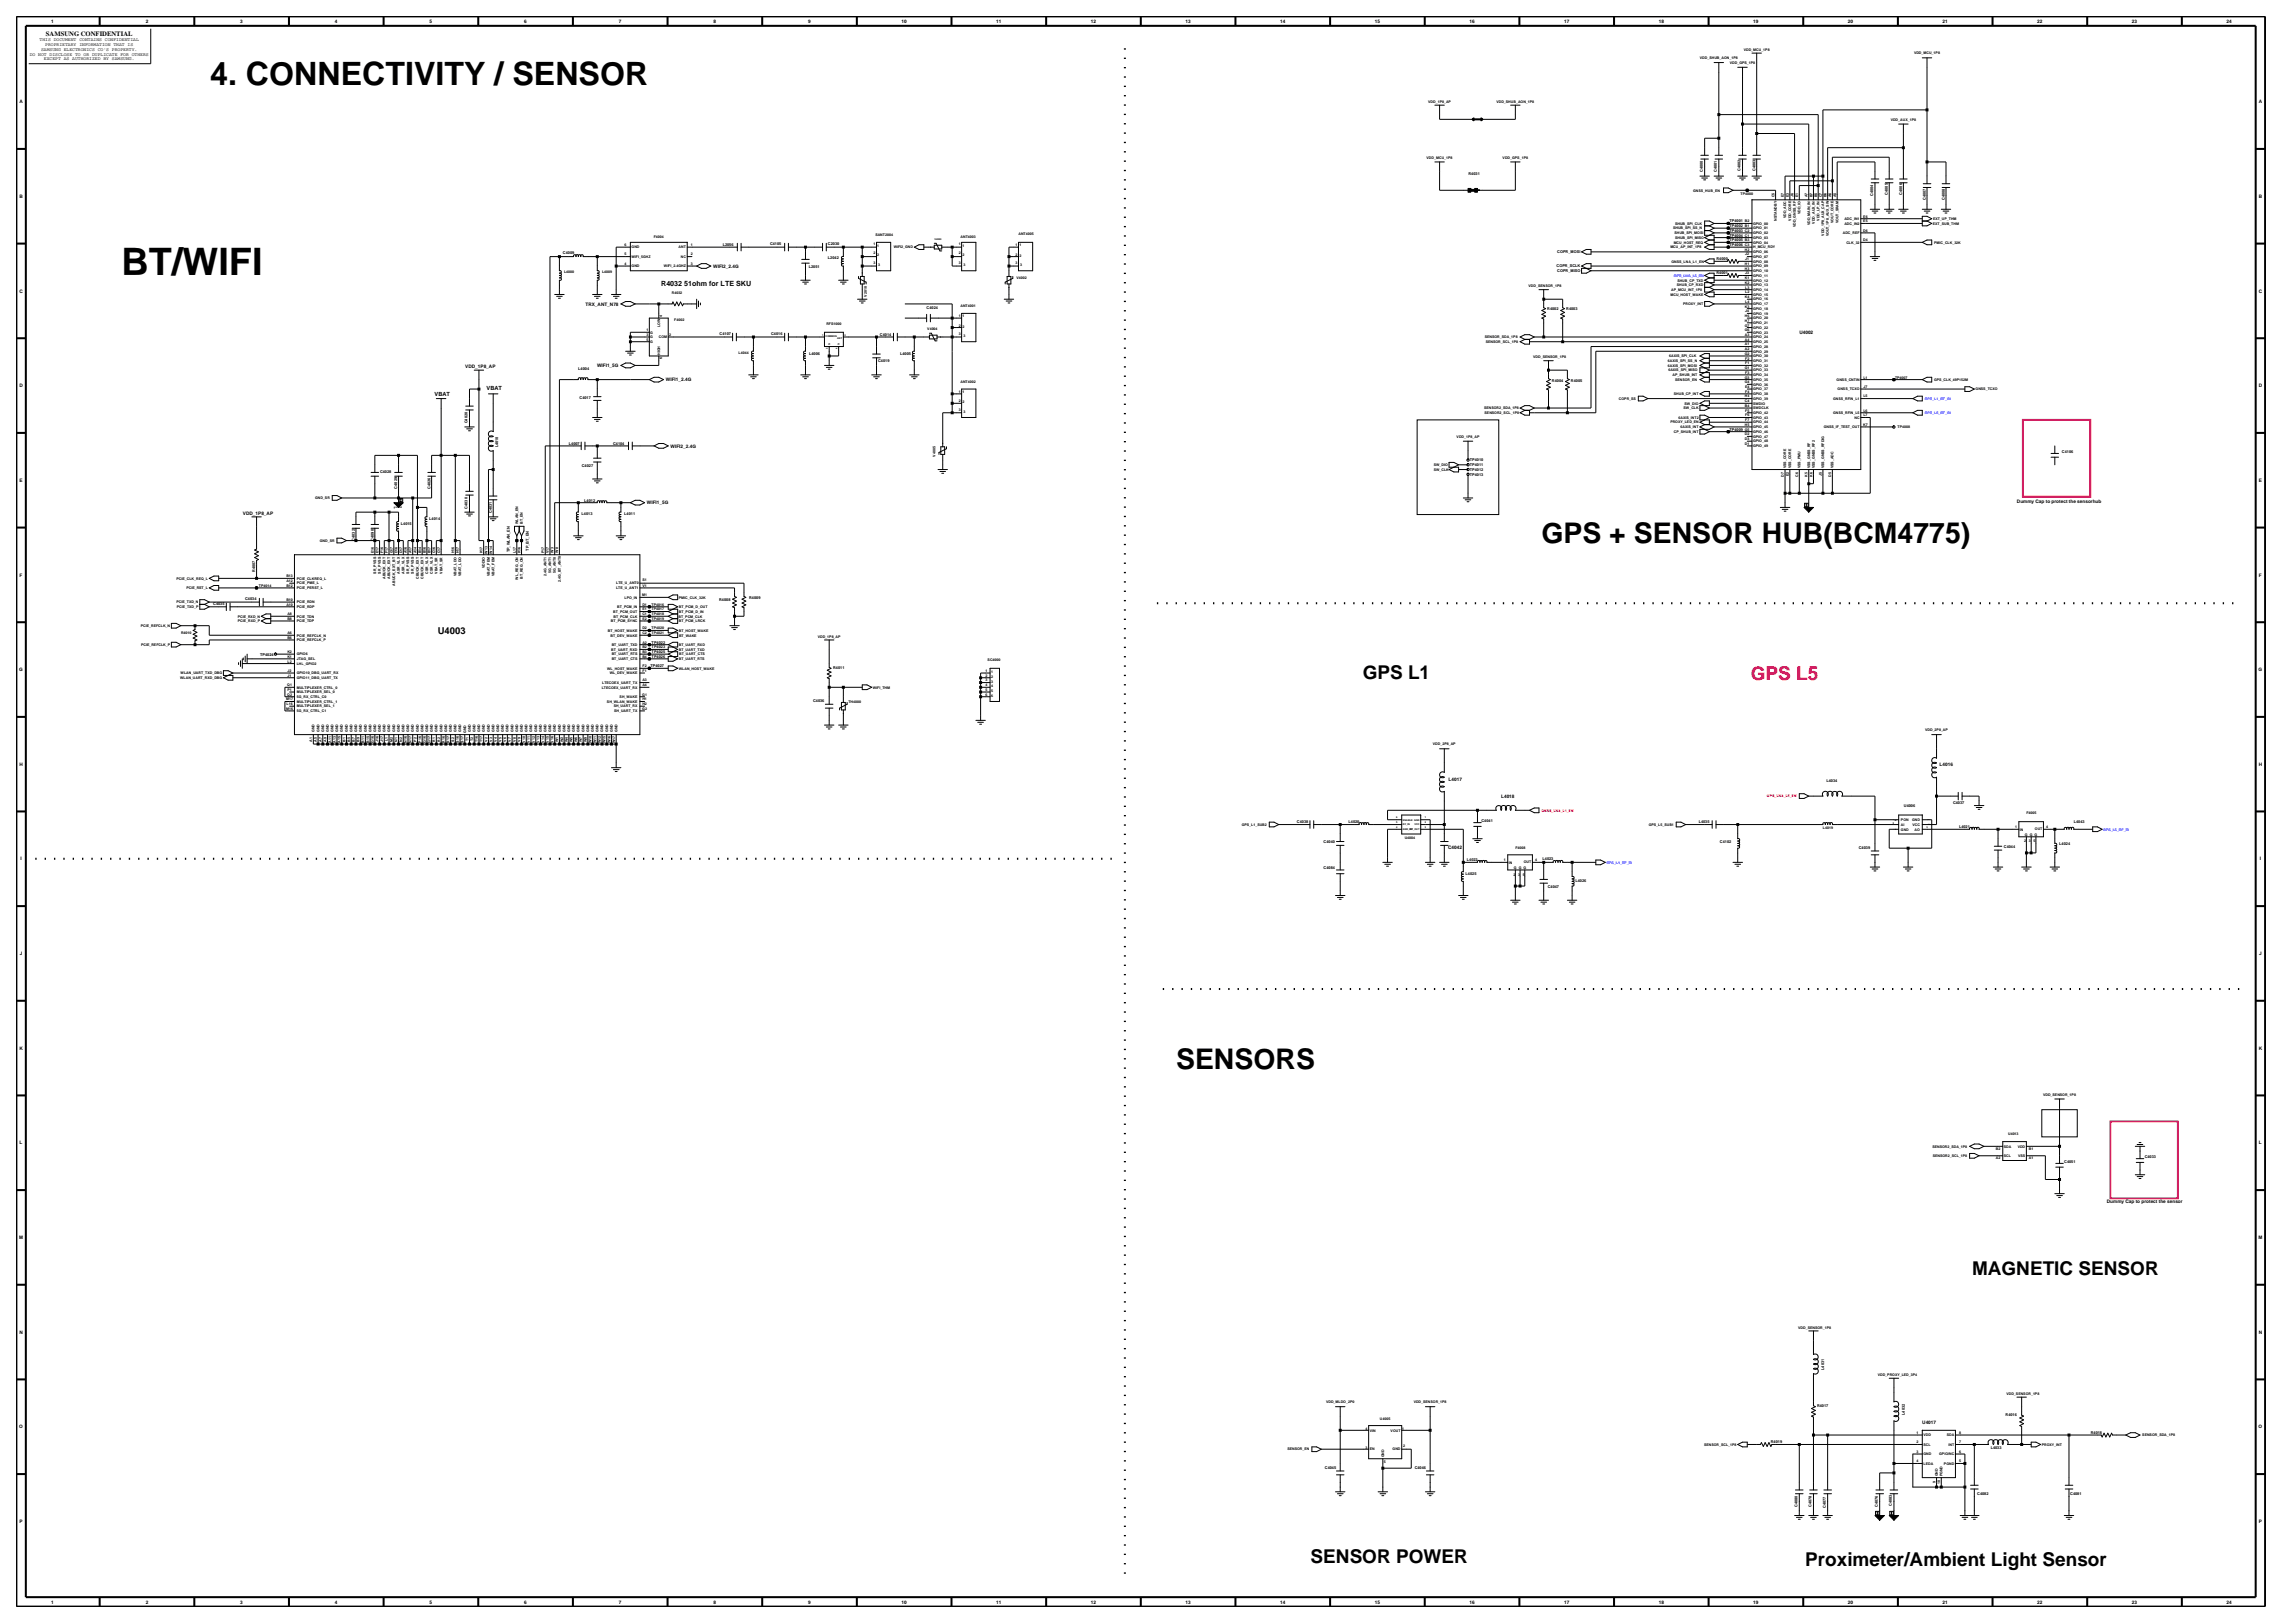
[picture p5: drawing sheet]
<svg xmlns="http://www.w3.org/2000/svg" width="420mm" height="297mm" viewBox="0 0 420 297" stroke-linecap="round" stroke-linejoin="round" font-family="sans-serif">
<defs><g id="words">
<text font-size="6.9" x="22.3" y="50.4">BT/WIFI</text>
<text font-size="5.9" x="38.5" y="15.5">4. CONNECTIVITY / SENSOR</text>
<g font-size="5.2">
<text x="282.1" y="99.3">GPS + SENSOR HUB(BCM4775)</text>
<text x="215.2" y="195.6">SENSORS</text>
</g>
<g font-size="3.5">
<text x="249.4" y="124.2">GPS L1</text>
<text x="360.9" y="233.4">MAGNETIC SENSOR</text>
<text x="239.9" y="286">SENSOR POWER</text>
<text x="330.4" y="286.6">Proximeter/Ambient Light Sensor</text>
</g>
<text font-size="3.5" fill="#f00" x="320.4" y="124.5">GPS L5</text>
<text font-size="1.7" x="80.1" y="116">U4003</text>
<text font-size="1.3" x="121" y="52.4">R4032 51ohm for LTE SKU</text>
<text font-size="1.2" x="8.4" y="6.5">SAMSUNG CONFIDENTIAL</text>
<g font-size="1">
<text x="89.1" y="71.4">VBAT</text>
<text x="79.5" y="72.4">VBAT</text>
</g>
<g font-size=".9">
<text x="9.3" y="4.2">1</text>
<text x="26.7" y="4.2">2</text>
<text x="44" y="4.2">3</text>
<text x="61.3" y="4.2">4</text>
<text x="78.6" y="4.2">5</text>
<text x="95.9" y="4.2">6</text>
<text x="113.3" y="4.2">7</text>
<text x="130.6" y="4.2">8</text>
<text x="147.9" y="4.2">9</text>
<text x="165" y="4.2">10</text>
<text x="182.3" y="4.2">11</text>
<text x="199.6" y="4.2">12</text>
<text x="217" y="4.2">13</text>
<text x="234.3" y="4.2">14</text>
<text x="251.6" y="4.2">15</text>
<text x="268.9" y="4.2">16</text>
<text x="286.2" y="4.2">17</text>
<text x="303.6" y="4.2">18</text>
<text x="320.9" y="4.2">19</text>
<text x="338.2" y="4.2">20</text>
<text x="355.5" y="4.2">21</text>
<text x="372.8" y="4.2">22</text>
<text x="390.2" y="4.2">23</text>
<text x="407.5" y="4.2">24</text>
<text x="5.4" y="10.2">DO NOT DISCLOSE TO OR DUPLICATE FOR OTHERS</text>
<text x="7.3" y="7.6">THIS DOCUMENT CONTAINS CONFIDENTIAL</text>
<text x="7.5" y="9.3">SAMSUNG ELECTRONICS CO'S PROPERTY.</text>
<text x="8" y="11">EXCEPT AS AUTHORIZED BY SAMSUNG.</text>
<text x="8.3" y="8.4">PROPRIETARY INFORMATION THAT IS</text>
<text x="3.6" y="18.9">A</text>
<text x="413.4" y="18.9">A</text>
<text x="3.6" y="36.2">B</text>
<text x="413.4" y="36.2">B</text>
<text x="3.6" y="53.5">C</text>
<text x="130.5" y="49">WIFI2_2.4G</text>
<text x="413.4" y="53.5">C</text>
<text x="107.2" y="55.9">TRX_ANT_N78</text>
<text x="329.3" y="61.1">U4002</text>
<text x="3.6" y="70.9">D</text>
<text x="85.2" y="67.4">VDD_1P8_AP</text>
<text x="109.3" y="67.2">WIFI1_5G</text>
<text x="121.9" y="69.8">WIFI1_2.4G</text>
<text x="413.4" y="70.9">D</text>
<text x="122.7" y="81.9">WIFI2_2.4G</text>
<text x="3.6" y="88.2">E</text>
<text x="413.4" y="88.2">E</text>
<text x="44.5" y="94.2">VDD_1P8_AP</text>
<text x="118.4" y="92.3">WIFI1_5G</text>
<text x="369.1" y="92">Dummy Cap to protect the sensorhub</text>
<text x="3.6" y="105.5">F</text>
<text x="413.4" y="105.5">F</text>
<text x="3.5" y="122.8">G</text>
<text x="413.3" y="122.8">G</text>
<text x="3.6" y="140.2">H</text>
<text x="265.1" y="143">L4017</text>
<text x="355" y="140.2">L4016</text>
<text x="413.4" y="140.2">H</text>
<text x="274.7" y="146">L4018</text>
<text x="265" y="155.4">C4042</text>
<text x="3.7" y="157.5">I</text>
<text x="413.5" y="157.5">I</text>
<text x="3.6" y="174.8">J</text>
<text x="413.4" y="174.8">J</text>
<text x="3.6" y="192.1">K</text>
<text x="413.4" y="192.1">K</text>
<text x="3.6" y="209.4">L</text>
<text x="413.4" y="209.4">L</text>
<text x="385.6" y="220.2">Dummy Cap to protect the sensor</text>
<text x="3.5" y="226.7">M</text>
<text x="413.3" y="226.7">M</text>
<text x="3.6" y="244.1">N</text>
<text x="413.4" y="244.1">N</text>
<text x="3.5" y="261.4">O</text>
<text x="351.8" y="260.5">U4017</text>
<text x="413.3" y="261.4">O</text>
<text x="3.6" y="278.7">P</text>
<text x="413.4" y="278.7">P</text>
<text x="9.3" y="293.4">1</text>
<text x="26.7" y="293.4">2</text>
<text x="44" y="293.4">3</text>
<text x="61.3" y="293.4">4</text>
<text x="78.6" y="293.4">5</text>
<text x="95.9" y="293.4">6</text>
<text x="113.3" y="293.4">7</text>
<text x="130.6" y="293.4">8</text>
<text x="147.9" y="293.4">9</text>
<text x="165" y="293.4">10</text>
<text x="182.3" y="293.4">11</text>
<text x="199.6" y="293.4">12</text>
<text x="217" y="293.4">13</text>
<text x="234.3" y="293.4">14</text>
<text x="251.6" y="293.4">15</text>
<text x="268.9" y="293.4">16</text>
<text x="286.2" y="293.4">17</text>
<text x="303.6" y="293.4">18</text>
<text x="320.9" y="293.4">19</text>
<text x="338.2" y="293.4">20</text>
<text x="355.5" y="293.4">21</text>
<text x="372.8" y="293.4">22</text>
<text x="390.2" y="293.4">23</text>
<text x="407.5" y="293.4">24</text>
</g>
<g font-size=".7">
<text x="311.1" y="10.8">VDD_SHUB_AON_1P8</text>
<text x="316.6" y="11.7">VDD_GPS_1P8</text>
<text x="319.1" y="9.3">VDD_MCU_1P8</text>
<text x="350.3" y="10">VDD_MCU_1P8</text>
<text x="261.4" y="18.8">VDD_1P8_AP</text>
<text x="273.9" y="18.8">VDD_SHUB_AON_1P8</text>
<text x="346" y="22.1">VDD_AUX_1P8</text>
<text x="261.1" y="29">VDD_MCU_1P8</text>
<text x="275" y="29">VDD_GPS_1P8</text>
<text x="268.7" y="32.1">R4031</text>
<text x="309.9" y="35.1">GNSS_HUB_EN</text>
<text x="311.6" y="31.5" transform="rotate(-90 311.6 31.5)">C4000</text>
<text x="314.2" y="31.5" transform="rotate(-90 314.2 31.5)">C4001</text>
<text x="318.5" y="31.3" transform="rotate(-90 318.5 31.3)">C4002</text>
<text x="318.5" y="35.7">TP4000</text>
<text x="321.3" y="31.3" transform="rotate(-90 321.3 31.3)">C4003</text>
<text x="342.8" y="35.8" transform="rotate(-90 342.8 35.8)">C4004</text>
<text x="345.5" y="35.6" transform="rotate(-90 345.5 35.6)">C4005</text>
<text x="348.1" y="35.6" transform="rotate(-90 348.1 35.6)">C4006</text>
<text x="306.2" y="42">SHUB_SPI_SS_N</text>
<text x="306.6" y="41.1">SHUB_SPI_CLK</text>
<text x="316.5" y="41.6">TP4002 B1</text>
<text x="316.5" y="40.7">TP4001 B2</text>
<text x="320.8" y="42">GPIO_01</text>
<text x="320.8" y="41.1">GPIO_00</text>
<text x="324.8" y="36.1" transform="rotate(-90 324.8 36.1)">C5</text>
<text x="325.2" y="40.4" transform="rotate(-90 325.2 40.4)">NSTANDBY</text>
<text x="326.5" y="36.1" transform="rotate(-90 326.5 36.1)">E7</text>
<text x="326.9" y="39.9" transform="rotate(-90 326.9 39.9)">VDD_ADC</text>
<text x="327.3" y="36.1" transform="rotate(-90 327.3 36.1)">E3</text>
<text x="327.8" y="40.4" transform="rotate(-90 327.8 40.4)">VDD_CORE</text>
<text x="328.2" y="36" transform="rotate(-90 328.2 36)">J6</text>
<text x="328.7" y="41.6" transform="rotate(-90 328.7 41.6)">VDD_GNSS_RF</text>
<text x="329.1" y="36.1" transform="rotate(-90 329.1 36.1)">E1</text>
<text x="329.5" y="39.2" transform="rotate(-90 329.5 39.2)">VDD_IO</text>
<text x="330.8" y="36.1" transform="rotate(-90 330.8 36.1)">A7</text>
<text x="331.2" y="41.2" transform="rotate(-90 331.2 41.2)">VDD_MAIN_IN</text>
<text x="331.7" y="36.1" transform="rotate(-90 331.7 36.1)">B7</text>
<text x="332.1" y="40.9" transform="rotate(-90 332.1 40.9)">VDD_AUX_IN</text>
<text x="332.6" y="36.1" transform="rotate(-90 332.6 36.1)">B5</text>
<text x="333" y="40.4" transform="rotate(-90 333 40.4)">VDD_LP_IN</text>
<text x="333.4" y="36.1" transform="rotate(-90 333.4 36.1)">C7</text>
<text x="334.3" y="36.1" transform="rotate(-90 334.3 36.1)">B6</text>
<text x="335.1" y="36.1" transform="rotate(-90 335.1 36.1)">A6</text>
<text x="335.6" y="40.8" transform="rotate(-90 335.6 40.8)">VOUT_CORE</text>
<text x="336" y="36.1" transform="rotate(-90 336 36.1)">A5</text>
<text x="336.4" y="40.9" transform="rotate(-90 336.4 40.9)">VOUT_SRAM</text>
<text x="337.5" y="41.1">ADC_IN2</text>
<text x="337.5" y="40.3">ADC_IN1</text>
<text x="341" y="40.7">E5</text>
<text x="341" y="39.8">E6</text>
<text x="352.4" y="36.6" transform="rotate(-90 352.4 36.6)">C4007</text>
<text x="353.7" y="41.1">EXT_SUB_THM</text>
<text x="353.8" y="40.3">EXT_UP_THM</text>
<text x="355.9" y="36.6" transform="rotate(-90 355.9 36.6)">C4008</text>
<text x="103" y="46.5">C4009</text>
<text x="114.3" y="46.7">5</text>
<text x="114.3" y="45">6</text>
<text x="115.6" y="47.2">WIFI_5GHZ</text>
<text x="115.6" y="45.5">GND</text>
<text x="119.6" y="43.5">F4004</text>
<text x="124.2" y="45.5">ANT</text>
<text x="124.6" y="47.2">NC</text>
<text x="126.4" y="46.7">2</text>
<text x="126.4" y="45">1</text>
<text x="132.3" y="45">L2056</text>
<text x="140.9" y="44.8">C4105</text>
<text x="151.5" y="47.4">L2042</text>
<text x="151.5" y="44.8">C2030</text>
<text x="159.9" y="44.8">1</text>
<text x="159.9" y="46.6">2</text>
<text x="160.2" y="43.3">SANT2004</text>
<text x="160.6" y="45.2">1</text>
<text x="160.6" y="46.9">2</text>
<text x="163.6" y="45.5">WIFI2_GND</text>
<text x="175.5" y="44.8">1</text>
<text x="175.5" y="46.6">2</text>
<text x="175.8" y="43.5">ANT4003</text>
<text x="176.1" y="45.2">1</text>
<text x="176.1" y="46.9">2</text>
<text x="185.9" y="45">1</text>
<text x="185.9" y="46.8">2</text>
<text x="186.4" y="43.1">ANT4005</text>
<text x="186.5" y="45">1</text>
<text x="186.5" y="47">2</text>
<text x="285" y="46.3">COPR_MOSI</text>
<text x="305.7" y="45.5">MCU_AP_INT_1P8</text>
<text x="306.3" y="44.6">MCU_HOST_REQ</text>
<text x="306.4" y="42.8">SHUB_SPI_MOSI</text>
<text x="306.5" y="43.7">SHUB_SPI_MISO</text>
<text x="314.1" y="47.6">R4000</text>
<text x="316.5" y="42.4">TP4003 C2</text>
<text x="316.5" y="44.2">TP4005 B3</text>
<text x="316.5" y="45">TP4006 C3</text>
<text x="316.5" y="43.3">TP4004 C1</text>
<text x="319.3" y="45.9">H2</text>
<text x="319.4" y="47.6">J1</text>
<text x="319.4" y="46.7">J2</text>
<text x="320.8" y="47.2">GPIO_07</text>
<text x="320.8" y="46.3">GPIO_06</text>
<text x="320.8" y="42.8">GPIO_02</text>
<text x="320.8" y="45.5">H_MCU_RDY</text>
<text x="320.8" y="44.6">GPIO_04</text>
<text x="320.8" y="43.7">GPIO_03</text>
<text x="333.8" y="43.2" transform="rotate(-90 333.8 43.2)">VDD_1P8_AUX_CAP</text>
<text x="334.7" y="43.3" transform="rotate(-90 334.7 43.3)">VOUT_1P8_AUX_SW</text>
<text x="337.2" y="42.8">ADC_REF</text>
<text x="337.9" y="44.6">CLK_32</text>
<text x="341" y="44.2">D4</text>
<text x="341" y="42.4">D6</text>
<text x="354" y="44.6">PMIC_CLK_32K</text>
<text x="103.2" y="50">L4000</text>
<text x="110.2" y="50">L4009</text>
<text x="114.3" y="48.5">4</text>
<text x="115.6" y="48.9">GND</text>
<text x="121.5" y="48.9">WIFI_2.4GHZ</text>
<text x="122.9" y="53.9">R4032</text>
<text x="126.4" y="48.5">3</text>
<text x="148" y="49">L2051</text>
<text x="159.9" y="48.3">3</text>
<text x="160.7" y="48.6">3</text>
<text x="175.5" y="48.3">3</text>
<text x="176.3" y="48.6">3</text>
<text x="185.9" y="48.3">3</text>
<text x="186" y="51.1">V4002</text>
<text x="186.7" y="48.6">3</text>
<text x="279.7" y="52.6">VDD_SENSOR_1P8</text>
<text x="284.9" y="48.9">COPR_SCLK</text>
<text x="285" y="49.8">COPR_MISO</text>
<text x="305.8" y="53.2">AP_MCU_INT_1P8</text>
<text x="305.9" y="48.1">GNSS_LNA_L1_EN</text>
<text x="306.9" y="52.4">SHUB_CP_RXD</text>
<text x="307" y="51.5">SHUB_CP_TXD</text>
<text x="314.1" y="50.2">R4001</text>
<text x="319.3" y="51.1">K1</text>
<text x="319.3" y="52">K2</text>
<text x="319.3" y="48.5">H1</text>
<text x="319.3" y="49.3">H3</text>
<text x="319.4" y="53.7">L2</text>
<text x="319.4" y="52.8">L3</text>
<text x="319.4" y="50.2">J3</text>
<text x="320.8" y="53.2">GPIO_14</text>
<text x="320.8" y="51.5">GPIO_12</text>
<text x="320.8" y="52.4">GPIO_13</text>
<text x="320.8" y="48.1">GPIO_08</text>
<text x="320.8" y="50.6">GPIO_11</text>
<text x="320.8" y="48.9">GPIO_09</text>
<text x="320.8" y="49.8">GPIO_10</text>
<text x="120.8" y="59.9" transform="rotate(-90 120.8 59.9)">LOW</text>
<text x="121.2" y="58" transform="rotate(-90 121.2 58)">4</text>
<text x="123.4" y="58.8">F4002</text>
<text x="151.2" y="59.5">RFS1000</text>
<text x="158.7" y="54.3" transform="rotate(-90 158.7 54.3)">V2010</text>
<text x="169.6" y="56.5">C4024</text>
<text x="175.5" y="58">1</text>
<text x="175.5" y="59.8">2</text>
<text x="175.8" y="56.3">ANT4001</text>
<text x="176.2" y="58">1</text>
<text x="176.2" y="59.9">2</text>
<text x="283.2" y="56.7">R4002</text>
<text x="286.6" y="56.7">R4003</text>
<text x="305.7" y="54.1">MCU_HOST_WAKE</text>
<text x="308" y="55.8">PROXY_INT</text>
<text x="319.3" y="59.7">G7</text>
<text x="319.3" y="56.3">K3</text>
<text x="319.3" y="54.5">K4</text>
<text x="319.3" y="58.9">H7</text>
<text x="319.3" y="58">H6</text>
<text x="319.4" y="55.4">L4</text>
<text x="319.4" y="57.1">J4</text>
<text x="320.8" y="54.1">GPIO_15</text>
<text x="320.8" y="55.8">GPIO_17</text>
<text x="320.8" y="56.7">GPIO_18</text>
<text x="320.8" y="55">GPIO_16</text>
<text x="320.8" y="59.3">GPIO_21</text>
<text x="320.8" y="57.6">GPIO_19</text>
<text x="320.8" y="58.4">GPIO_20</text>
<text x="118.3" y="60.6">1</text>
<text x="118.3" y="61.5">3</text>
<text x="118.3" y="62.4">5</text>
<text x="119" y="61">G</text>
<text x="119" y="61.9">G</text>
<text x="119" y="62.8">G</text>
<text x="120.6" y="61.9">COM</text>
<text x="120.8" y="65" transform="rotate(-90 120.8 65)">HIGH</text>
<text x="121.2" y="65.7" transform="rotate(-90 121.2 65.7)">6</text>
<text x="122.5" y="61.5">2</text>
<text x="131.7" y="61.2">C4107</text>
<text x="135.2" y="64.7">L4044</text>
<text x="141.1" y="61.2">C4016</text>
<text x="148.1" y="64.9">L4006</text>
<text x="161" y="61.5">C4014</text>
<text x="164.7" y="64.9">L4005</text>
<text x="169.7" y="60.4">V4004</text>
<text x="175.5" y="61.3">3</text>
<text x="176.3" y="61.6">3</text>
<text x="271.7" y="61.9">SENSOR_SDA_1P8</text>
<text x="271.9" y="62.8">SENSOR_SCL_1P8</text>
<text x="280.6" y="65.6">VDD_SENSOR_1P8</text>
<text x="305.5" y="65.4">6AXIS_SPI_CLK</text>
<text x="319.3" y="60.6">G6</text>
<text x="319.3" y="64.9">G2</text>
<text x="319.3" y="63.2">A1</text>
<text x="319.3" y="64.1">A2</text>
<text x="319.3" y="61.5">A3</text>
<text x="319.3" y="62.3">A4</text>
<text x="319.4" y="65.8">F2</text>
<text x="320.8" y="61">GPIO_23</text>
<text x="320.8" y="60.2">GPIO_22</text>
<text x="320.8" y="65.4">GPIO_30</text>
<text x="320.8" y="63.6">GPIO_28</text>
<text x="320.8" y="64.5">GPIO_29</text>
<text x="320.8" y="61.9">GPIO_24</text>
<text x="320.8" y="62.8">GPIO_25</text>
<text x="105.8" y="67.7">L4004</text>
<text x="160.7" y="66.3">C4019</text>
<text x="175.5" y="71.9">1</text>
<text x="175.8" y="70.1">ANT4002</text>
<text x="176.2" y="71.8">1</text>
<text x="284" y="69.9">R4004</text>
<text x="287.5" y="69.9">R4005</text>
<text x="305.2" y="67.1">6AXIS_SPI_MOSI</text>
<text x="305.2" y="66.2">6AXIS_SPI_SS_N</text>
<text x="305.3" y="68">6AXIS_SPI_MISO</text>
<text x="306.1" y="68.8">AP_SHUB_INT</text>
<text x="306.5" y="69.7">SENSOR_EN</text>
<text x="319.3" y="67.5">G1</text>
<text x="319.3" y="69.3">G3</text>
<text x="319.3" y="70.1">G4</text>
<text x="319.4" y="71">E4</text>
<text x="319.4" y="66.7">F1</text>
<text x="319.4" y="68.4">F3</text>
<text x="319.4" y="71.9">F4</text>
<text x="320.8" y="68">GPIO_33</text>
<text x="320.8" y="69.7">GPIO_35</text>
<text x="320.8" y="70.6">GPIO_36</text>
<text x="320.8" y="71.4">GPIO_37</text>
<text x="320.8" y="67.1">GPIO_32</text>
<text x="320.8" y="66.2">GPIO_31</text>
<text x="320.8" y="68.8">GPIO_34</text>
<text x="336.1" y="69.7">GNSS_CNTIN</text>
<text x="336.3" y="71.4">GNSS_TCXO</text>
<text x="341" y="69.3">L1</text>
<text x="341" y="71">J7</text>
<text x="346.8" y="69.3">TP4007</text>
<text x="354" y="69.7">GPS_CLK_49P152M</text>
<text x="361.5" y="71.4">GNSS_TCXO</text>
<text x="85.6" y="77.5" transform="rotate(-90 85.6 77.5)">C4020</text>
<text x="106.1" y="72.9">C4017</text>
<text x="175.5" y="75.1">3</text>
<text x="175.5" y="73.6">2</text>
<text x="176.2" y="73.8">2</text>
<text x="176.3" y="75.5">3</text>
<text x="271.6" y="74.9">SENSOR2_SDA_1P8</text>
<text x="271.7" y="75.8">SENSOR2_SCL_1P8</text>
<text x="296.3" y="73.2">COPR_SS</text>
<text x="305.7" y="77.5">PROXY_LED_EN</text>
<text x="306.3" y="72.3">SHUB_CP_INT</text>
<text x="307.2" y="76.6">6AXIS_INT2</text>
<text x="308.1" y="74.9">SW_CLK</text>
<text x="308.3" y="74">SW_DIO</text>
<text x="319.3" y="72.7">H4</text>
<text x="319.3" y="77.9">H5</text>
<text x="319.3" y="73.6">C4</text>
<text x="319.3" y="74.5">B4</text>
<text x="319.4" y="75.3">F5</text>
<text x="319.4" y="76.2">F6</text>
<text x="319.4" y="77.1">F7</text>
<text x="320.8" y="73.2">GPIO_39</text>
<text x="320.8" y="75.8">GPIO_42</text>
<text x="320.8" y="76.6">GPIO_43</text>
<text x="320.8" y="77.5">GPIO_44</text>
<text x="320.8" y="72.3">GPIO_38</text>
<text x="320.8" y="74">SWDIO</text>
<text x="320.8" y="74.9">SWDCLK</text>
<text x="335.5" y="73.2">GNSS_RFIN_L1</text>
<text x="335.5" y="75.8">GNSS_RFIN_L5</text>
<text x="339.4" y="76.6">NC</text>
<text x="341" y="77.9">K7</text>
<text x="341" y="72.7">L5</text>
<text x="341" y="75.3">L6</text>
<text x="341" y="76.2">L7</text>
<text x="91.2" y="81.9" transform="rotate(-90 91.2 81.9)">L4010</text>
<text x="104.1" y="81.4">L4007</text>
<text x="112.2" y="81.4">C4104</text>
<text x="171.2" y="83.5" transform="rotate(-90 171.2 83.5)">V4005</text>
<text x="266.6" y="80.1">VDD_1P8_AP</text>
<text x="306.3" y="79.2">CP_SHUB_INT</text>
<text x="307.6" y="78.4">6AXIS_INT</text>
<text x="316.5" y="78.8">TP4009 G5</text>
<text x="319.3" y="80.5">D3</text>
<text x="319.3" y="81.4">D1</text>
<text x="319.3" y="79.7">D2</text>
<text x="320.8" y="78.4">GPIO_45</text>
<text x="320.8" y="79.2">GPIO_46</text>
<text x="320.8" y="81">GPIO_48</text>
<text x="320.8" y="81.8">GPIO_49</text>
<text x="320.8" y="80.1">GPIO_47</text>
<text x="333.8" y="78.4">GNSS_IF_TEST_OUT</text>
<text x="347.3" y="78.4">TP4008</text>
<text x="377.3" y="82.9">C4106</text>
<text x="69.6" y="86.6">C4028</text>
<text x="72.7" y="89.4" transform="rotate(-90 72.7 89.4)">C4029</text>
<text x="78.8" y="89.5" transform="rotate(-90 78.8 89.5)">C4026</text>
<text x="106.5" y="85.5">C4027</text>
<text x="262.4" y="86.2">SW_CLK</text>
<text x="262.4" y="85.3">SW_DIO</text>
<text x="269" y="84.4">TP4010</text>
<text x="269" y="87">TP4013</text>
<text x="269" y="86.2">TP4012</text>
<text x="269" y="85.3">TP4011</text>
<text x="326.5" y="87.2" transform="rotate(-90 326.5 87.2)">D7</text>
<text x="326.9" y="85.7" transform="rotate(-90 326.9 85.7)">VSS_CORE</text>
<text x="327.3" y="87.2" transform="rotate(-90 327.3 87.2)">E2</text>
<text x="327.8" y="85.7" transform="rotate(-90 327.8 85.7)">VSS_CORE</text>
<text x="329.1" y="87.2" transform="rotate(-90 329.1 87.2)">C6</text>
<text x="329.5" y="85.7" transform="rotate(-90 329.5 85.7)">VSS_PMU</text>
<text x="330.8" y="87.2" transform="rotate(-90 330.8 87.2)">K5</text>
<text x="331.2" y="85.7" transform="rotate(-90 331.2 85.7)">VSS_GNSS_RF</text>
<text x="331.7" y="87.2" transform="rotate(-90 331.7 87.2)">K6</text>
<text x="332.1" y="85.7" transform="rotate(-90 332.1 85.7)">VSS_GNSS_RF2</text>
<text x="333.4" y="87.1" transform="rotate(-90 333.4 87.1)">J5</text>
<text x="333.8" y="85.7" transform="rotate(-90 333.8 85.7)">VSS_GNSS_RFDIG</text>
<text x="335.1" y="87.2" transform="rotate(-90 335.1 87.2)">D5</text>
<text x="335.6" y="85.7" transform="rotate(-90 335.6 85.7)">VSS_ADC</text>
<text x="57.7" y="91.4">GND_SR</text>
<text x="78.6" y="95.2">L4014</text>
<text x="85.6" y="93.1" transform="rotate(-90 85.6 93.1)">C4030</text>
<text x="90" y="93.9" transform="rotate(-90 90 93.9)">C4031</text>
<text x="94.8" y="95.9" transform="rotate(-90 94.8 95.9)">WLAN_EN</text>
<text x="95.7" y="95.9" transform="rotate(-90 95.7 95.9)">BT_EN</text>
<text x="106.4" y="94.2">L4013</text>
<text x="106.9" y="91.8">L4012</text>
<text x="114.2" y="94.2">L4011</text>
<text x="58.5" y="99.2">GND_SR</text>
<text x="64.9" y="98.9" transform="rotate(-90 64.9 98.9)">C4032</text>
<text x="68.4" y="98.9" transform="rotate(-90 68.4 98.9)">C4090</text>
<text x="68.4" y="101.2" transform="rotate(-90 68.4 101.2)">E16</text>
<text x="69.3" y="101.2" transform="rotate(-90 69.3 101.2)">E17</text>
<text x="70.1" y="101.2" transform="rotate(-90 70.1 101.2)">F16</text>
<text x="71" y="101.2" transform="rotate(-90 71 101.2)">F17</text>
<text x="71.9" y="101.3" transform="rotate(-90 71.9 101.3)">G17</text>
<text x="72.7" y="101.2" transform="rotate(-90 72.7 101.2)">D16</text>
<text x="73.4" y="96.1">L4015</text>
<text x="73.6" y="101.2" transform="rotate(-90 73.6 101.2)">D17</text>
<text x="74.5" y="101.2" transform="rotate(-90 74.5 101.2)">A16</text>
<text x="75.3" y="101.2" transform="rotate(-90 75.3 101.2)">A17</text>
<text x="76.2" y="101.2" transform="rotate(-90 76.2 101.2)">A14</text>
<text x="77.1" y="101.2" transform="rotate(-90 77.1 101.2)">B14</text>
<text x="77.9" y="101.2" transform="rotate(-90 77.9 101.2)">B16</text>
<text x="78.8" y="101.2" transform="rotate(-90 78.8 101.2)">B17</text>
<text x="79.7" y="101.2" transform="rotate(-90 79.7 101.2)">C16</text>
<text x="80.5" y="101.2" transform="rotate(-90 80.5 101.2)">C17</text>
<text x="83.1" y="101.2" transform="rotate(-90 83.1 101.2)">H16</text>
<text x="84" y="101.2" transform="rotate(-90 84 101.2)">H17</text>
<text x="88.3" y="101.2" transform="rotate(-90 88.3 101.2)">K17</text>
<text x="89.2" y="101.3" transform="rotate(-90 89.2 101.3)">W13</text>
<text x="90.1" y="101.3" transform="rotate(-90 90.1 101.3)">W14</text>
<text x="93.3" y="101.1" transform="rotate(-90 93.3 101.1)">TP_WLAN_EN</text>
<text x="94.4" y="101.2" transform="rotate(-90 94.4 101.2)">L17</text>
<text x="95.3" y="101.2" transform="rotate(-90 95.3 101.2)">K16</text>
<text x="96.8" y="100.8" transform="rotate(-90 96.8 100.8)">TP_BT_EN</text>
<text x="99.6" y="101.2" transform="rotate(-90 99.6 101.2)">P17</text>
<text x="100.4" y="101.2" transform="rotate(-90 100.4 101.2)">V17</text>
<text x="101.3" y="101.1" transform="rotate(-90 101.3 101.1)">W3</text>
<text x="102.2" y="101.1" transform="rotate(-90 102.2 101.1)">W8</text>
<text x="32.3" y="106.1">PCIE_CLK_REQ_L</text>
<text x="34.1" y="107.8">PCIE_RST_L</text>
<text x="46.7" y="104.7" transform="rotate(-90 46.7 104.7)">R4007</text>
<text x="47.4" y="107.4">TP4014</text>
<text x="52.4" y="107.4">B12</text>
<text x="52.4" y="105.6">B13</text>
<text x="52.4" y="106.5">A12</text>
<text x="54.3" y="107.8">PCIE_PERST_L</text>
<text x="54.3" y="106.1">PCIE_CLKREQ_L</text>
<text x="54.3" y="106.9">PCIE_PME_L</text>
<text x="68.8" y="104.9" transform="rotate(-90 68.8 104.9)">SR_PVSS</text>
<text x="69.7" y="104.9" transform="rotate(-90 69.7 104.9)">SR_PVSS</text>
<text x="70.6" y="105.9" transform="rotate(-90 70.6 105.9)">ABUCK_EXT</text>
<text x="71.4" y="105.9" transform="rotate(-90 71.4 105.9)">ABUCK_EXT</text>
<text x="72.3" y="107.2" transform="rotate(-90 72.3 107.2)">ABUCK_EXT_BT</text>
<text x="73.2" y="104.9" transform="rotate(-90 73.2 104.9)">ASR_VLX</text>
<text x="74" y="104.9" transform="rotate(-90 74 104.9)">ASR_VLX</text>
<text x="74.9" y="104.9" transform="rotate(-90 74.9 104.9)">SR_PVSS</text>
<text x="75.8" y="104.9" transform="rotate(-90 75.8 104.9)">SR_PVSS</text>
<text x="76.6" y="105.9" transform="rotate(-90 76.6 105.9)">CBUCK_EXT</text>
<text x="77.5" y="105.9" transform="rotate(-90 77.5 105.9)">CBUCK_EXT</text>
<text x="78.4" y="104.9" transform="rotate(-90 78.4 104.9)">CSR_VLX</text>
<text x="79.2" y="104.9" transform="rotate(-90 79.2 104.9)">CSR_VLX</text>
<text x="80.1" y="105" transform="rotate(-90 80.1 105)">VBAT_SR</text>
<text x="81" y="105" transform="rotate(-90 81 105)">VBAT_SR</text>
<text x="83.6" y="105.5" transform="rotate(-90 83.6 105.5)">VBAT_LDO</text>
<text x="84.4" y="105.5" transform="rotate(-90 84.4 105.5)">VBAT_LDO</text>
<text x="88.7" y="104" transform="rotate(-90 88.7 104)">VDDIO</text>
<text x="89.6" y="105.5" transform="rotate(-90 89.6 105.5)">VBAT_FEM</text>
<text x="90.5" y="105.5" transform="rotate(-90 90.5 105.5)">VBAT_FEM</text>
<text x="94.8" y="106.1" transform="rotate(-90 94.8 106.1)">WL_REG_ON</text>
<text x="95.7" y="105.9" transform="rotate(-90 95.7 105.9)">BT_REG_ON</text>
<text x="100" y="105.4" transform="rotate(-90 100 105.4)">2.4G_ANT1</text>
<text x="100.9" y="104.9" transform="rotate(-90 100.9 104.9)">5G_ANT1</text>
<text x="101.7" y="104.9" transform="rotate(-90 101.7 104.9)">5G_ANT0</text>
<text x="102.6" y="106.5" transform="rotate(-90 102.6 106.5)">2.4G_BT_ANT0</text>
<text x="112.7" y="107.8">LTE_U_ANT1</text>
<text x="112.8" y="106.9">LTE_U_ANT0</text>
<text x="117.6" y="107.4">V1</text>
<text x="117.6" y="106.3">S1</text>
<text x="32.3" y="110.4">PCIE_TXD_N</text>
<text x="32.3" y="111.3">PCIE_TXD_P</text>
<text x="39" y="110.7">C4035</text>
<text x="43.5" y="113">PCIE_RXD_N</text>
<text x="43.5" y="113.9">PCIE_RXD_P</text>
<text x="44.9" y="109.8">C4034</text>
<text x="52.4" y="110">B10</text>
<text x="52.4" y="110.8">A10</text>
<text x="52.6" y="113.4">B8</text>
<text x="52.6" y="112.6">A8</text>
<text x="54.3" y="113.9">PCIE_TDP</text>
<text x="54.3" y="113">PCIE_TDN</text>
<text x="54.3" y="110.4">PCIE_RDN</text>
<text x="54.3" y="111.3">PCIE_RDP</text>
<text x="111.8" y="113.9">BT_PCM_SYNC</text>
<text x="112.2" y="112.1">BT_PCM_OUT</text>
<text x="112.3" y="113">BT_PCM_CLK</text>
<text x="113" y="111.3">BT_PCM_IN</text>
<text x="114.3" y="109.5">LPO_IN</text>
<text x="117.5" y="109.1">M1</text>
<text x="117.6" y="110.8">D1</text>
<text x="117.6" y="112.6">C1</text>
<text x="117.6" y="113.4">E2</text>
<text x="117.6" y="111.7">E1</text>
<text x="119.3" y="113.4">TP4019</text>
<text x="119.3" y="111.7">TP4017</text>
<text x="119.3" y="112.6">TP4018</text>
<text x="119.3" y="110.8">TP4016</text>
<text x="124.2" y="113">BT_PCM_CLK</text>
<text x="124.2" y="111.3">BT_PCM_D_OUT</text>
<text x="124.2" y="112.1">BT_PCM_D_IN</text>
<text x="124.2" y="113.9">BT_PCM_LRCK</text>
<text x="124.2" y="109.5">PMIC_CLK_32K</text>
<text x="131.6" y="110">R4008</text>
<text x="137.1" y="109.6">R4009</text>
<text x="25.8" y="114.7">PCIE_REFCLK_N</text>
<text x="25.8" y="118.2">PCIE_REFCLK_P</text>
<text x="33.1" y="116">R4010</text>
<text x="47.6" y="120">TP4024</text>
<text x="52.6" y="119.5">K2</text>
<text x="52.6" y="116.9">B6</text>
<text x="52.6" y="116">A6</text>
<text x="54.3" y="119.9">GPIO6</text>
<text x="54.3" y="117.3">PCIE_REFCLK_P</text>
<text x="54.3" y="116.5">PCIE_REFCLK_N</text>
<text x="111.3" y="115.6">BT_HOST_WAKE</text>
<text x="111.7" y="116.5">BT_DEV_WAKE</text>
<text x="111.9" y="119.1">BT_UART_RXD</text>
<text x="112" y="119.9">BT_UART_RTS</text>
<text x="112" y="118.2">BT_UART_TXD</text>
<text x="117.6" y="116">C2</text>
<text x="117.6" y="115.2">D2</text>
<text x="117.6" y="118.6">B2</text>
<text x="117.6" y="119.5">B3</text>
<text x="117.6" y="117.8">A2</text>
<text x="119.3" y="117.8">TP4022</text>
<text x="119.3" y="119.5">TP4025</text>
<text x="119.3" y="116">TP4021</text>
<text x="119.3" y="118.6">TP4023</text>
<text x="119.3" y="115.2">TP4020</text>
<text x="124.2" y="118.2">BT_UART_RXD</text>
<text x="124.2" y="119.1">BT_UART_TXD</text>
<text x="124.2" y="115.6">BT_HOST_WAKE</text>
<text x="124.3" y="116.5">BT_WAKE</text>
<text x="124.3" y="119.9">BT_UART_CTS</text>
<text x="149.7" y="116.7">VDD_1P8_AP</text>
<text x="33" y="124.3">WLAN_UART_RXD_DBG</text>
<text x="33.1" y="123.4">WLAN_UART_TXD_DBG</text>
<text x="52.6" y="125.6">Q1</text>
<text x="52.6" y="120.4">K1</text>
<text x="52.6" y="121.2">L2</text>
<text x="52.6" y="123">J2</text>
<text x="52.6" y="123.8">J1</text>
<text x="54.3" y="126">MULTIPLEXER_CTRL_0</text>
<text x="54.3" y="121.7">LHL_GPIO2</text>
<text x="54.3" y="123.4">GPIO10_DBG_UART_RX</text>
<text x="54.3" y="120.8">JTAG_SEL</text>
<text x="54.3" y="124.3">GPIO11_DBG_UART_TX</text>
<text x="110.1" y="126">LTECOEX_UART_RX</text>
<text x="110.2" y="125.1">LTECOEX_UART_TX</text>
<text x="111.1" y="122.5">WL_HOST_WAKE</text>
<text x="111.6" y="123.4">WL_DEV_WAKE</text>
<text x="112" y="120.8">BT_UART_CTS</text>
<text x="117.6" y="120.4">B4</text>
<text x="117.6" y="124.7">A3</text>
<text x="117.6" y="125.6">A4</text>
<text x="117.6" y="123">F1</text>
<text x="117.6" y="122.1">F2</text>
<text x="119" y="122.1">TP4027</text>
<text x="119.3" y="120.4">TP4026</text>
<text x="124.2" y="120.8">BT_UART_RTS</text>
<text x="124.2" y="122.5">WLAN_HOST_WAKE</text>
<text x="152.5" y="122.4">R4011</text>
<text x="159.8" y="126">WIFI_THM</text>
<text x="180.4" y="122.9">1</text>
<text x="180.4" y="123.8">2</text>
<text x="180.4" y="124.7">3</text>
<text x="180.4" y="125.5">4</text>
<text x="180.7" y="121">SC4000</text>
<text x="181.4" y="123.2">1</text>
<text x="181.4" y="124">2</text>
<text x="181.4" y="124.9">3</text>
<text x="181.4" y="125.8">4</text>
<text x="52.4" y="129.9">M16</text>
<text x="52.4" y="128.2">M17</text>
<text x="52.4" y="129">L16</text>
<text x="52.6" y="127.3">Q2</text>
<text x="52.6" y="126.4">P1</text>
<text x="54.3" y="127.7">5G_RX_CTRL_C0</text>
<text x="54.3" y="126.9">MULTIPLEXER_SEL_0</text>
<text x="54.3" y="130.3">5G_RX_CTRL_C1</text>
<text x="54.3" y="128.6">MULTIPLEXER_CTRL_1</text>
<text x="54.3" y="129.5">MULTIPLEXER_SEL_1</text>
<text x="111.1" y="128.6">SH_WLAN_WAKE</text>
<text x="112.3" y="129.5">SH_UART_RX</text>
<text x="112.4" y="130.3">SH_UART_TX</text>
<text x="113.4" y="127.7">SH_WAKE</text>
<text x="117.5" y="129.9">G2</text>
<text x="117.5" y="127.3">G1</text>
<text x="117.6" y="128.2">H1</text>
<text x="117.6" y="129">H2</text>
<text x="148.8" y="128.5">C4036</text>
<text x="155.3" y="128.6">TH4000</text>
<text x="180.4" y="126.4">5</text>
<text x="180.4" y="127.3">6</text>
<text x="181.4" y="126.6">5</text>
<text x="181.4" y="127.5">6</text>
<text x="57.1" y="135.7" transform="rotate(-90 57.1 135.7)">A1</text>
<text x="57.6" y="134" transform="rotate(-90 57.6 134)">GND</text>
<text x="58" y="135.7" transform="rotate(-90 58 135.7)">A5</text>
<text x="58.4" y="134" transform="rotate(-90 58.4 134)">GND</text>
<text x="58.9" y="135.7" transform="rotate(-90 58.9 135.7)">A7</text>
<text x="59.3" y="134" transform="rotate(-90 59.3 134)">GND</text>
<text x="59.7" y="135.7" transform="rotate(-90 59.7 135.7)">A9</text>
<text x="60.2" y="134" transform="rotate(-90 60.2 134)">GND</text>
<text x="60.6" y="135.9" transform="rotate(-90 60.6 135.9)">A11</text>
<text x="61" y="134" transform="rotate(-90 61 134)">GND</text>
<text x="61.5" y="135.9" transform="rotate(-90 61.5 135.9)">A13</text>
<text x="61.9" y="134" transform="rotate(-90 61.9 134)">GND</text>
<text x="62.3" y="135.9" transform="rotate(-90 62.3 135.9)">A15</text>
<text x="62.8" y="134" transform="rotate(-90 62.8 134)">GND</text>
<text x="63.2" y="135.7" transform="rotate(-90 63.2 135.7)">B1</text>
<text x="63.6" y="134" transform="rotate(-90 63.6 134)">GND</text>
<text x="64.1" y="135.7" transform="rotate(-90 64.1 135.7)">B5</text>
<text x="64.5" y="134" transform="rotate(-90 64.5 134)">GND</text>
<text x="64.9" y="135.7" transform="rotate(-90 64.9 135.7)">B7</text>
<text x="65.4" y="134" transform="rotate(-90 65.4 134)">GND</text>
<text x="65.8" y="135.7" transform="rotate(-90 65.8 135.7)">B9</text>
<text x="66.2" y="134" transform="rotate(-90 66.2 134)">GND</text>
<text x="66.7" y="135.9" transform="rotate(-90 66.7 135.9)">B11</text>
<text x="67.1" y="134" transform="rotate(-90 67.1 134)">GND</text>
<text x="67.5" y="135.9" transform="rotate(-90 67.5 135.9)">B15</text>
<text x="68" y="134" transform="rotate(-90 68 134)">GND</text>
<text x="68.4" y="135.9" transform="rotate(-90 68.4 135.9)">G16</text>
<text x="68.8" y="134" transform="rotate(-90 68.8 134)">GND</text>
<text x="69.3" y="135.8" transform="rotate(-90 69.3 135.8)">J16</text>
<text x="69.7" y="134" transform="rotate(-90 69.7 134)">GND</text>
<text x="70.1" y="135.8" transform="rotate(-90 70.1 135.8)">J17</text>
<text x="70.6" y="134" transform="rotate(-90 70.6 134)">GND</text>
<text x="71" y="135.7" transform="rotate(-90 71 135.7)">L1</text>
<text x="71.4" y="134" transform="rotate(-90 71.4 134)">GND</text>
<text x="71.9" y="135.7" transform="rotate(-90 71.9 135.7)">M2</text>
<text x="72.3" y="134" transform="rotate(-90 72.3 134)">GND</text>
<text x="72.7" y="135.7" transform="rotate(-90 72.7 135.7)">N1</text>
<text x="73.2" y="134" transform="rotate(-90 73.2 134)">GND</text>
<text x="73.6" y="135.7" transform="rotate(-90 73.6 135.7)">N2</text>
<text x="74" y="134" transform="rotate(-90 74 134)">GND</text>
<text x="74.5" y="135.9" transform="rotate(-90 74.5 135.9)">N16</text>
<text x="74.9" y="134" transform="rotate(-90 74.9 134)">GND</text>
<text x="75.3" y="135.9" transform="rotate(-90 75.3 135.9)">N17</text>
<text x="75.8" y="134" transform="rotate(-90 75.8 134)">GND</text>
<text x="76.2" y="135.7" transform="rotate(-90 76.2 135.7)">P2</text>
<text x="76.6" y="134" transform="rotate(-90 76.6 134)">GND</text>
<text x="77.1" y="135.9" transform="rotate(-90 77.1 135.9)">P16</text>
<text x="77.5" y="134" transform="rotate(-90 77.5 134)">GND</text>
<text x="77.9" y="135.9" transform="rotate(-90 77.9 135.9)">Q16</text>
<text x="78.4" y="134" transform="rotate(-90 78.4 134)">GND</text>
<text x="78.8" y="135.9" transform="rotate(-90 78.8 135.9)">Q17</text>
<text x="79.2" y="134" transform="rotate(-90 79.2 134)">GND</text>
<text x="79.7" y="135.7" transform="rotate(-90 79.7 135.7)">R1</text>
<text x="80.1" y="134" transform="rotate(-90 80.1 134)">GND</text>
<text x="80.5" y="135.7" transform="rotate(-90 80.5 135.7)">R2</text>
<text x="81" y="134" transform="rotate(-90 81 134)">GND</text>
<text x="81.4" y="135.9" transform="rotate(-90 81.4 135.9)">R16</text>
<text x="81.8" y="134" transform="rotate(-90 81.8 134)">GND</text>
<text x="82.3" y="135.9" transform="rotate(-90 82.3 135.9)">R17</text>
<text x="82.7" y="134" transform="rotate(-90 82.7 134)">GND</text>
<text x="83.1" y="135.7" transform="rotate(-90 83.1 135.7)">S2</text>
<text x="83.6" y="134" transform="rotate(-90 83.6 134)">GND</text>
<text x="84" y="135.9" transform="rotate(-90 84 135.9)">S16</text>
<text x="84.4" y="134" transform="rotate(-90 84.4 134)">GND</text>
<text x="84.8" y="135.9" transform="rotate(-90 84.8 135.9)">S17</text>
<text x="85.3" y="134.1" transform="rotate(-90 85.3 134.1)">GND</text>
<text x="85.7" y="135.7" transform="rotate(-90 85.7 135.7)">T1</text>
<text x="86.2" y="134" transform="rotate(-90 86.2 134)">GND</text>
<text x="86.6" y="135.7" transform="rotate(-90 86.6 135.7)">T2</text>
<text x="87" y="134" transform="rotate(-90 87 134)">GND</text>
<text x="87.5" y="135.9" transform="rotate(-90 87.5 135.9)">T16</text>
<text x="87.9" y="134" transform="rotate(-90 87.9 134)">GND</text>
<text x="88.3" y="135.9" transform="rotate(-90 88.3 135.9)">T17</text>
<text x="88.7" y="134" transform="rotate(-90 88.7 134)">GND</text>
<text x="89.2" y="135.7" transform="rotate(-90 89.2 135.7)">V2</text>
<text x="89.6" y="134" transform="rotate(-90 89.6 134)">GND</text>
<text x="90.1" y="135.7" transform="rotate(-90 90.1 135.7)">V3</text>
<text x="90.5" y="134" transform="rotate(-90 90.5 134)">GND</text>
<text x="90.9" y="135.7" transform="rotate(-90 90.9 135.7)">V4</text>
<text x="91.4" y="134" transform="rotate(-90 91.4 134)">GND</text>
<text x="91.8" y="135.7" transform="rotate(-90 91.8 135.7)">V5</text>
<text x="92.2" y="134" transform="rotate(-90 92.2 134)">GND</text>
<text x="92.6" y="135.7" transform="rotate(-90 92.6 135.7)">V6</text>
<text x="93.1" y="134" transform="rotate(-90 93.1 134)">GND</text>
<text x="93.5" y="135.7" transform="rotate(-90 93.5 135.7)">V7</text>
<text x="93.9" y="134" transform="rotate(-90 93.9 134)">GND</text>
<text x="94.4" y="135.7" transform="rotate(-90 94.4 135.7)">V8</text>
<text x="94.8" y="134" transform="rotate(-90 94.8 134)">GND</text>
<text x="95.3" y="135.7" transform="rotate(-90 95.3 135.7)">V9</text>
<text x="95.7" y="134" transform="rotate(-90 95.7 134)">GND</text>
<text x="96.1" y="135.9" transform="rotate(-90 96.1 135.9)">V10</text>
<text x="96.5" y="134" transform="rotate(-90 96.5 134)">GND</text>
<text x="97" y="135.9" transform="rotate(-90 97 135.9)">V11</text>
<text x="97.4" y="134" transform="rotate(-90 97.4 134)">GND</text>
<text x="97.8" y="135.9" transform="rotate(-90 97.8 135.9)">V12</text>
<text x="98.3" y="134" transform="rotate(-90 98.3 134)">GND</text>
<text x="98.7" y="135.9" transform="rotate(-90 98.7 135.9)">V13</text>
<text x="99.2" y="134" transform="rotate(-90 99.2 134)">GND</text>
<text x="99.6" y="135.9" transform="rotate(-90 99.6 135.9)">V14</text>
<text x="100" y="134" transform="rotate(-90 100 134)">GND</text>
<text x="100.4" y="135.9" transform="rotate(-90 100.4 135.9)">V15</text>
<text x="100.9" y="134" transform="rotate(-90 100.9 134)">GND</text>
<text x="101.3" y="135.9" transform="rotate(-90 101.3 135.9)">V16</text>
<text x="101.7" y="134" transform="rotate(-90 101.7 134)">GND</text>
<text x="102.2" y="135.8" transform="rotate(-90 102.2 135.8)">W1</text>
<text x="102.6" y="134" transform="rotate(-90 102.6 134)">GND</text>
<text x="103.1" y="135.8" transform="rotate(-90 103.1 135.8)">W2</text>
<text x="103.5" y="134" transform="rotate(-90 103.5 134)">GND</text>
<text x="103.9" y="135.8" transform="rotate(-90 103.9 135.8)">W4</text>
<text x="104.3" y="134" transform="rotate(-90 104.3 134)">GND</text>
<text x="104.8" y="135.8" transform="rotate(-90 104.8 135.8)">W5</text>
<text x="105.2" y="134" transform="rotate(-90 105.2 134)">GND</text>
<text x="105.6" y="135.8" transform="rotate(-90 105.6 135.8)">W6</text>
<text x="106.1" y="133.9" transform="rotate(-90 106.1 133.9)">GND</text>
<text x="106.5" y="135.8" transform="rotate(-90 106.5 135.8)">W7</text>
<text x="106.9" y="134" transform="rotate(-90 106.9 134)">GND</text>
<text x="107.4" y="135.8" transform="rotate(-90 107.4 135.8)">W9</text>
<text x="107.8" y="134" transform="rotate(-90 107.8 134)">GND</text>
<text x="108.2" y="136" transform="rotate(-90 108.2 136)">W10</text>
<text x="108.7" y="134" transform="rotate(-90 108.7 134)">GND</text>
<text x="109.1" y="136" transform="rotate(-90 109.1 136)">W11</text>
<text x="109.5" y="133.9" transform="rotate(-90 109.5 133.9)">GND</text>
<text x="110" y="136" transform="rotate(-90 110 136)">W12</text>
<text x="110.4" y="134" transform="rotate(-90 110.4 134)">GND</text>
<text x="110.8" y="136" transform="rotate(-90 110.8 136)">W15</text>
<text x="111.3" y="134" transform="rotate(-90 111.3 134)">GND</text>
<text x="111.7" y="136" transform="rotate(-90 111.7 136)">W16</text>
<text x="112.1" y="134" transform="rotate(-90 112.1 134)">GND</text>
<text x="112.6" y="136" transform="rotate(-90 112.6 136)">W17</text>
<text x="113" y="134" transform="rotate(-90 113 134)">GND</text>
<text x="262.2" y="136.4">VDD_2P8_AP</text>
<text x="352.3" y="133.8">VDD_2P8_AP</text>
<text x="334.3" y="143.1">L4034</text>
<text x="348.4" y="147.7">U4006</text>
<text x="357.4" y="147.2">C4037</text>
<text x="370.8" y="148.9">F4005</text>
<text x="227.2" y="151.1">GPS_L1_SUB2</text>
<text x="237.4" y="150.5">C4038</text>
<text x="242.2" y="154.3">C4040</text>
<text x="246.8" y="150.7">L4020</text>
<text x="257.1" y="153.5">U4004</text>
<text x="271.1" y="150.4">C4041</text>
<text x="277.3" y="155.4">F4008</text>
<text x="301.7" y="151.1">GPS_L5_SUB1</text>
<text x="310.9" y="150.7">L4035</text>
<text x="314.8" y="154.3">C4102</text>
<text x="333.6" y="151.8">L4019</text>
<text x="340.2" y="155.4">C4039</text>
<text x="347.9" y="152">GND</text>
<text x="347.9" y="151.1">AI</text>
<text x="347.9" y="150.2">PON</text>
<text x="349.9" y="150.2">GND</text>
<text x="350" y="151.1">VCC</text>
<text x="350.4" y="152">AO</text>
<text x="358.5" y="151.5">L4021</text>
<text x="366.7" y="155.2">C4044</text>
<text x="368.8" y="151.6">1</text>
<text x="369.6" y="152.1">IN</text>
<text x="370.4" y="154.1">2</text>
<text x="370.6" y="152.9">G G G</text>
<text x="371.3" y="154.1">3</text>
<text x="372.1" y="154.1">5</text>
<text x="372.4" y="151.9">OUT</text>
<text x="374.5" y="151.6">4</text>
<text x="376.9" y="154.6">L4024</text>
<text x="379.5" y="150.5">L4043</text>
<text x="242.2" y="159.1">C4084</text>
<text x="268.2" y="160.2">L4025</text>
<text x="268.4" y="157.6">L4022</text>
<text x="275.2" y="157.6">1</text>
<text x="276.1" y="158.2">IN</text>
<text x="277" y="160.2">2</text>
<text x="277.1" y="159">G G G</text>
<text x="277.8" y="160.2">3</text>
<text x="278.7" y="160.2">5</text>
<text x="278.9" y="158">OUT</text>
<text x="281" y="157.6">4</text>
<text x="282.3" y="157.4">L4023</text>
<text x="288.3" y="161.5">L4026</text>
<text x="283.2" y="162.6">C4047</text>
<text x="373.9" y="200.5">VDD_SENSOR_1P8</text>
<text x="353.6" y="210">SENSOR2_SDA_1P8</text>
<text x="366.7" y="210">SDA</text>
<text x="367.5" y="207.6">U4013</text>
<text x="369.3" y="210">VDD</text>
<text x="353.7" y="211.7">SENSOR2_SCL_1P8</text>
<text x="365.2" y="210.4">B2</text>
<text x="365.2" y="212.2">A2</text>
<text x="366.7" y="211.7">SCL</text>
<text x="369.3" y="211.7">VSS</text>
<text x="371.3" y="212.2">A1</text>
<text x="371.3" y="210.4">B1</text>
<text x="377.8" y="212.8">C4051</text>
<text x="392.5" y="211.9">C4033</text>
<text x="329.1" y="243.1">VDD_SENSOR_1P8</text>
<text x="333.9" y="250.7" transform="rotate(-90 333.9 250.7)">L4031</text>
<text x="343.6" y="251.8">VDD_PROXY_LED_3P4</text>
<text x="242.7" y="256.8">VDD_MLDO_2P0</text>
<text x="258.7" y="256.8">VDD_SENSOR_1P8</text>
<text x="332.5" y="257.4">R4017</text>
<text x="367.2" y="255.3">VDD_SENSOR_1P8</text>
<text x="249.9" y="261.7">4</text>
<text x="250.7" y="262">VIN</text>
<text x="252.5" y="259.8">U4005</text>
<text x="254.5" y="262">VOUT</text>
<text x="256.6" y="261.7">1</text>
<text x="348.6" y="258.9" transform="rotate(-90 348.6 258.9)">L4032</text>
<text x="350.7" y="262.4">1</text>
<text x="352" y="262.8">VDD</text>
<text x="356.3" y="262.8">SDA</text>
<text x="358.5" y="262.4">8</text>
<text x="367" y="259.2">R4016</text>
<text x="382.6" y="262.4">R4018</text>
<text x="392.1" y="262.8">SENSOR_SDA_1P8</text>
<text x="235.6" y="265.4">SENSOR_EN</text>
<text x="242.5" y="268.9">C4045</text>
<text x="249.9" y="265.2">3</text>
<text x="250.7" y="265.4">EN</text>
<text x="253.3" y="267.8">5</text>
<text x="253.3" y="266.7" transform="rotate(-90 253.3 266.7)">GND</text>
<text x="254.9" y="265.4">GND</text>
<text x="256.8" y="264.8">2</text>
<text x="258.9" y="268.9">C4046</text>
<text x="311.9" y="264.6">SENSOR_SCL_1P8</text>
<text x="324.1" y="264.1">R4019</text>
<text x="350.7" y="264.1">2</text>
<text x="350.7" y="265.9">3</text>
<text x="350.7" y="267.6">4</text>
<text x="352" y="264.6">SCL</text>
<text x="352" y="266.3">GND</text>
<text x="352" y="268">LEDA</text>
<text x="354.9" y="266.3">GPIO/NC</text>
<text x="355.8" y="268">PGND</text>
<text x="356.6" y="264.6">INT</text>
<text x="358.5" y="267.6">5</text>
<text x="358.5" y="265.9">6</text>
<text x="358.5" y="264.1">7</text>
<text x="364.3" y="265.2">L4033</text>
<text x="373.7" y="264.6">PROXY_INT</text>
<text x="328.9" y="275.8" transform="rotate(-90 328.9 275.8)">C4080</text>
<text x="331.5" y="275.8" transform="rotate(-90 331.5 275.8)">C4078</text>
<text x="334.1" y="275.9" transform="rotate(-90 334.1 275.9)">C4077</text>
<text x="343.6" y="275.7" transform="rotate(-90 343.6 275.7)">C4076</text>
<text x="346.2" y="275.6" transform="rotate(-90 346.2 275.6)">C4083</text>
<text x="354.2" y="271.4" transform="rotate(-90 354.2 271.4)">9</text>
<text x="354.6" y="270.2" transform="rotate(-90 354.6 270.2)">GND</text>
<text x="355.1" y="271.6" transform="rotate(-90 355.1 271.6)">10</text>
<text x="355.5" y="270.2" transform="rotate(-90 355.5 270.2)">PGND</text>
<text x="361.8" y="273.6">C4082</text>
<text x="378.9" y="273.6">C4081</text>
</g>
<g font-size=".7" fill="#00f">
<text x="306.3" y="50.6">GPS_LNA_L5_EN</text>
<text x="352.2" y="75.8">GPS_L5_RF_IN</text>
<text x="352.2" y="73.2">GPS_L1_RF_IN</text>
<text x="384.9" y="152">GPS_L5_RF_IN</text>
<text x="294" y="158">GPS_L1_RF_IN</text>
</g>
<g font-size=".7" fill="#f00">
<text x="282.1" y="148.5">GNSS_LNA_L1_EN</text>
<text x="323.4" y="145.9">GPS_LNA_L5_EN</text>
</g>
<g font-size=".4">
<text x="171" y="43.9">V4000</text>
<text x="150.4" y="61.5">1</text>
<text x="151.1" y="61.6">COMMON</text>
<text x="151.5" y="63.8" transform="rotate(-90 151.5 63.8)">3</text>
<text x="151.9" y="63.2" transform="rotate(-90 151.9 63.2)">G</text>
<text x="153.2" y="62.1">ANT</text>
<text x="153.3" y="63.8" transform="rotate(-90 153.3 63.8)">4</text>
<text x="153.6" y="63.2" transform="rotate(-90 153.6 63.2)">G</text>
<text x="154.5" y="61.5">2</text>
<text x="72.1" y="93">ground</text>
<text x="255.5" y="149.7">6</text>
<text x="260.7" y="149.7">1</text>
<text x="255.5" y="151.5">4</text>
<text x="255.5" y="150.6">5</text>
<text x="256.8" y="151.9">GND_RF</text>
<text x="256.8" y="151">RF_IN</text>
<text x="256.8" y="150.2">ENABLE GND</text>
<text x="258" y="151.9">RF_OUT</text>
<text x="258.9" y="151">VCC</text>
<text x="260.7" y="150.6">2</text>
<text x="260.7" y="151.5">3</text>
<text x="346.4" y="150.7">5</text>
<text x="347.1" y="151.8" transform="rotate(-90 347.1 151.8)">4</text>
<text x="347.1" y="150.2" transform="rotate(-90 347.1 150.2)">6</text>
<text x="352.6" y="151.6">3</text>
<text x="353.1" y="151" transform="rotate(-90 353.1 151)">2</text>
<text x="353.1" y="150.1" transform="rotate(-90 353.1 150.1)">1</text>
</g>
</g></defs>
<!-- layer: MFD Layer /idea/tmp/Extended-Print.user.sheet4.16.mfd -->
<g fill="none" stroke="#000" stroke-width=".18">
<path d="M27.6 5.3v6.4h-22.3M262.6 19.2h1.7M263.5 19.2v2.6h6M276.5 19.2h1.7M277.3 19.2v2.6h-6M313.7 11.4h1.7M314.6 11.4v17M318 12.3h1.8M318.9 12.3v16.1M320.6 9.7h1.8M321.5 9.7v18.7M351.8 10.6h1.7"/>
<path d="M352.7 10.6v23M262.6 29.6h1.7M263.5 29.6v5.2h5.2M270.4 34.8h.1M270.6 34.8h.1M276.5 29.6h1.7M277.3 29.6v5.2h-6.9M311.1 32.2h1.7M311.3 28.4h1.3M311.3 29.1h1.3M311.4 32.6h1.1M311.8 32.9h.3"/>
<path d="M312 29.1v3.1M313.7 32.2h1.7M313.9 28.4h1.3M313.9 29.1h1.3M314 32.6h1.1M314.4 32.9h.3M314.6 25.3h-2.6v3.1M314.6 29.1v3.1M314.6 21h18.1v15.6M315.4 34.4h.9l.8 .4-.8 .5h-.9zM317.1 34.8h7.8v1.8M318 32.2h1.8"/>
<path d="M318.2 28.4h1.4M318.2 29.1h1.4M318.4 32.6h1M318.7 32.9h.4M318.9 22.7h12.1v13.9M318.9 29.1v3.1M320.6 32.2h1.8M320.6 36.6h19.9v49.3h-19.9zM320.8 28.4h1.4M320.8 29.1h1.4M321 32.6h1M321.3 32.9h.4"/>
<path d="M321.5 24.4h6.9v12.2M321.5 29.1v3.1M331.9 32.2v4.4M332.7 34h-3.4v2.6M333.6 32.2h-6.9v4.4M335.3 33.1h-7.7v3.5M342.3 38.3h1.7M342.4 33.4h1.4M342.4 32.8h1.4M342.6 38.6h1.1M343 39h.3M343.1 32.8v-3.2h-6.9v7"/>
<path d="M343.1 33.4v4.9M344.9 38.3h1.7M345 33.4h1.4M345 32.8h1.4M345.2 38.6h1.1M345.6 39h.3M345.7 32.8v-4h-10.4v7.8M345.7 33.4v4.9M347.5 38.3h1.7M347.5 22.7h1.7M347.6 33.4h1.4M347.6 32.8h1.4"/>
<path d="M347.8 38.6h1M348.2 39h.3M348.3 22.7v10.1M348.3 33.4v4.9M348.3 27h-13.8v9.6M351.8 39.6h.9l.8 .4-.8 .4 .8 .5-.8 .4h-.9zM351.8 38.3h1.7M352 34.3h1.4M352 33.6h1.4M352.1 38.6h1.1M352.5 39h.3M352.7 29.6h3.4v4"/>
<path d="M352.7 34.3v4M352.7 20.1h-19.1v16.5M355.3 38.3h1.7M355.4 34.3h1.4M355.4 33.6h1.4M355.6 38.6h1M356 39h.3M356.1 34.3v4M101.5 53.9h1.7M101.9 54.2h1M102.2 54.6h.4M102.4 50h.2l.1 .1-.1 .3h-.2l.3 .1v.2l-.3 .1 .2 .1 .1 .1v.2l-.3 .1v2.6"/>
<path d="M102.4 47v2.5l.3 .2v.2l-.3 .1M106.7 47h8.7M106.7 47l-.1-.4-.3 .1v.3l-.1-.4h-.2l-.2 .4-.1-.4h-.1l-.2 .1v.3l-.1-.4h-.2l-.1 .4h-4.4v54.5M108.4 53.9h1.8M108.8 54.2h1M109.1 54.6h.4M109.3 47v2.5l.3 .2v.2l-.3 .1M109.3 50l.3 .1-.1 .3h-.2l.3 .1v.2l-.3 .1M109.3 50.9l.3 .1v.2l-.3 .1v2.6M111.9 53.9h1.7M112.3 54.2h1M112.6 54.6h.3"/>
<path d="M112.8 48.7h2.6M113.6 55.6l.9-.4h.9l.8 .4-.8 .4h-.9zM115.4 45.2h-2.6v8.7M115.4 44.3h10.4v5.2h-10.4zM116.2 55.6h6.8l.2-.3 .3 .7 .4-.7 .3 .7 .3-.7 .4 .7 .2-.4h2.4M118.8 58.2h3.5v6.9h-3.5zM120.6 55.6v2.6M125.8 48.7h1.7M125.8 45.2h9.1M125.8 47h.8M127.5 48.7l.9-.5h.8l.9 .5-.9 .4h-.8zM127.5 54.8v1.7"/>
<path d="M127.8 55.1v1M128.2 55.4v.4M134.9 44.5v1.4M135.6 45.2h8M135.6 44.5v1.4M143.6 44.5v1.4M144.3 44.5v1.4M144.3 45.2h6.2M146.5 51.3h1.8M146.7 47.5h1.4M146.7 48.2h1.4M146.9 51.6h1"/>
<path d="M147.2 52h.4M147.4 45.2v2.3M147.4 48.2v3.1M150.5 44.5v1.4M151.2 45.2h9.2M151.2 44.5v1.4M153.5 51.3h1.7M153.8 51.6h1.1M154.2 52h.3M154.3 45.2v1.8M154.3 48.2l-.3 .1v.2l.3 .2v2.6M154.3 47.4l-.3 .1 .1 .3h.2l-.3 .1v.2l.1 .1h.2"/>
<path d="M154.3 46.9l-.3 .2v.1l.3 .2M156.9 54.8h1.8M157.1 50.6v.3l1.4 .7v.4M157.3 55.1h1M157.5 50.6h.7v1.4h-.7zM157.6 55.4h.4M157.8 48.7h2.6M157.8 47h2.6M157.8 45.2v5.4M157.8 52v2.8M160.4 44.3h2.6v5.2h-2.6zM165.6 58.2h4"/>
<path d="M165.6 55.6h8.7v19.9M167.3 45.2l.9-.4h.9v.8h-.9zM169.1 45.2h1.9M169.6 57.5v1.4M170.3 58.2h5.7M170.3 57.5v1.4M171 44.9h1.3v.7h-1.3zM171 44.5h.3l.7 1.4h.3M172.3 45.2h3.7M174.3 45.2v3.5h1.7M174.3 47h1.7M174.3 59.9h1.7"/>
<path d="M176 57.3h2.6v5.2h-2.6zM176 44.3h2.6v5.2h-2.6zM183.8 54.8h1.7M184.1 55.1h1.1M184.3 50.6h.7v1.4h-.7zM184.5 55.4h.3M184.6 52v2.8M184.6 48.7h1.8M184.6 47h1.8M185.3 50.6v.3l-1.3 .7v.4M186.4 45.2h-1.8v5.4M186.4 44.3h2.6v5.2h-2.6z"/>
<path d="M281.6 53h1.8M282.5 53v3.3l.4 .2-.7 .3 .7 .4-.7 .3 .7 .4-.7 .3 .3 .2v3.3M282.5 54.8h3.5v1.5l.3 .2-.7 .3 .7 .4-.7 .3 .7 .4-.7 .3 .4 .2v4.1M289.4 48.7l1.8 .8-.9 .5h-.9v-.9h1.8v-.9h-.9zM289.4 46.1l.9-.5h.9v.9h-.9zM291.2 48.7h29.4M291.2 49.5h29.4M291.2 46.1h29.4M312 47.8l.8-.4h.9v.8h-.9zM312 55.2h.8l.9 .4-.9 .4h-.8zM312 41.3h.8M312 42.2h.8"/>
<path d="M312 52.6h.8M312.8 50.9l-.8-.5 .8-.4h.9v1.7h-1.7v1.7h1.7v.9h-.9l-.8-.4 1.7-.9M312.8 50.9h.9M312.8 50.9l-.8 .4 1.7 .8M312.8 44.8h.9M312.8 43.9h.9M312.8 41.3l.9 .5M312.8 43.9l-.8 .4 .8 .5M312.8 52.6l.9 .4M312.8 42.2l.9 .4M313.7 40.9l-.9-.5h-.8v2.7h1.7v2.5h-.9l-.8-.4 .8-.4M313.7 40.9l-.9 .4"/>
<path d="M313.7 51.3h6.9M313.7 53h6.9M313.7 45.2h6.9M313.7 44.3h6.9M313.7 55.6h6.9M313.7 53.9h6.9M313.7 42.6h6.9M313.7 40.9h6.9M313.7 41.8h6.9M313.7 43.5h6.9M313.7 47.8h2.4l.2-.3 .3 .7 .4-.7 .3 .7 .4-.7 .3 .7 .2-.4h2.4M313.7 50.4h2.4l.2-.3 .3 .7 .4-.7 .3 .7 .4-.7 .3 .7 .2-.4h2.4"/>
<path d="M313.7 52.1h6.9M313.7 41.8l-.9 .4M313.7 42.6l-1.7 .9 .8 .4M313.7 52.1l-.9 .5M319.8 58.2h.8M319.8 54.8h.8M319.8 47h.8M319.8 56.5h.8M319.8 57.3h.8M319.8 59.1h.8M319.8 59.9h.8M340.5 42.6h2.6v4.4"/>
<path d="M340.5 44.3h11.3M340.5 40.9h11.3M340.5 40h11.3M342.3 47h1.7M342.6 47.3h1.1M343 47.6h.3M351.8 40.4h.9M351.8 44.3l.9-.4h.8v.9h-.8zM79.9 72.9h1.7M80.7 72.9v28.6M85.1 78.1h1.7M85.2 75h1.4"/>
<path d="M85.2 74.3h1.4M85.4 78.5h1M85.7 78.8h.4M85.9 75v3.1M86.8 67.7h1.7M87.6 71.2h-1.7v3.1M87.6 67.7v31.2h.9v2.6M89.4 72.1h1.7M90.3 72.1v6.9a.55 .55 0 0 0-.8 0 .55 .55 0 0 0 0 .8 .55 .55 0 0 0 .8 0 .55 .55 0 0 0-.9 .5 .55 .55 0 0 0 .9 .4M107.6 69.5h11.2M107.6 69.5l-.1-.4h-.2l-.2 .4-.1-.3-.3 .1v.2l-.1-.4h-.2l-.1 .4-.1-.4h-.2l-.2 .4h-3.4v32M108.4 76.4h1.8"/>
<path d="M108.6 73.3h1.4M108.6 72.6h1.4M108.8 76.7h1M109.1 77.1h.4M109.3 69.5v3.1M109.3 73.3v3.1M113.6 66.9l.9-.5h.9l.8 .5-.8 .4h-.9zM114.5 64.3h1.7M114.8 64.6h1.1M115.2 65h.3M115.4 61.7h3.4M115.4 62.5h3.4"/>
<path d="M118.8 60.8h-3.4v3.5M118.8 69.5l.9-.5h.9l.8 .5-.8 .4h-.9zM120.6 65.1v1.8h-4.4M122.3 61.7h11.8M134.1 61v1.4M134.8 61.7h8.8M134.8 61v1.4M137 68.6h1.7M137.4 69h1M137.7 69.3h.4M137.9 61.7v2.6l-.3 .1-.1 .2 .4 .1h-.2l-.2 .3 .4 .1-.4 .1v.2l.1 .2h.3l-.2-.1-.2 .4 .4 .1v2.6M143.6 61v1.4"/>
<path d="M144.3 61.7h6.6M144.3 61v1.4M146.5 68.6h1.8M146.9 69h1M147.2 69.3h.4M147.4 61.7v2.6l-.3 .1v.2l.1 .1h.2l-.3 .1v.2l.3 .1-.3 .1-.1 .2 .2 .2h.2l-.3 .1v.2l.3 .1v2.6M150.9 60.8h3.4v2.6h-3.4zM150.9 66.9h1.7M151.2 67.2h1.1M151.6 67.6h.3M151.7 63.4v3.5M153.5 63.4v1.7h-1.8"/>
<path d="M154.3 61.7h9.2M159.5 68.6h1.8M159.7 65.5h1.4M159.7 64.8h1.4M159.9 69h1M160.2 69.3h.4M160.4 61.7v3.1M160.4 65.5v3.1M163.5 61v1.4M164.2 61.7h5.9M164.2 61v1.4M166.5 68.6h1.7"/>
<path d="M166.8 69h1.1M167.2 69.3h.3M167.3 61.7v2.6l-.3 .1v.2l.3 .1-.3 .1v.2l.3 .1-.3 .1 .1 .4h.2l-.3 .1v.2l.3 .1v2.6M170.1 61.3h1.4v.7h-1.4zM170.1 61h.3l.7 1.4h.4M171.5 61.7h4.5M174.3 73.8h1.7M174.3 72.1h1.7M176 71.2h2.6v5.2h-2.6zM176 75.5h-3.5v6.3M259.3 76.8h15v17.4h-15zM279 75.1l-.8 .4 .8 .5h.9v-.9"/>
<path d="M279 75.1h.9M279 62.1l-.8 .4 .8 .5h.9v-.9M279 62.1h.9M279.9 62.5h40.7M280.8 61.7h39.8M280.8 74.7l-.9 .4M280.8 74.7l-.9-.5h-.9l-.8 .5 .8 .4M280.8 61.7l-.9 .4M280.8 61.7l-.9-.5h-.9l-.8 .5 .8 .4M282.5 66h1.8M283.4 67.7h3.4v1.6l.4 .2-.7 .3 .7 .4-.7 .3 .7 .4-.7 .3 .3 .2v4.1M283.4 66v3.3l.3 .2-.7 .3 .7 .4-.7 .3 .7 .4-.7 .3 .4 .2v3.3"/>
<path d="M299.8 72.5h.9l.9 .4-.9 .5h-.9zM301.6 72.9h19M311.1 72.1l.9-.5h.8v.9h-.8zM311.1 73.8l1.7 .9-.8 .4h-.9v-.9h1.7v-.8h-.8zM312 65.6l-.9-.5 .9-.4h.8v2.6h-1.7v.9h1.7v1.7h-.8l-.9-.4 .9-.5M312 65.6h.8M312 65.6l-.9 .4 .9 .4M312 66.4h.8M312 77.7l-.9 .4 1.7 .9M312 77.7h.8M312 69h.8M312 66.4l-.9 .5 1.7 .8"/>
<path d="M312.8 76.4l-.8-.4h-.9v.8h1.7v.9M312.8 65.1h7.8M312.8 77.7l.9 .4M312.8 66.9h7.8M312.8 76.4l-1.7 .9 .9 .4M312.8 67.7h7.8M312.8 66h7.8M312.8 76.4h7.8M312.8 68.6h7.8M312.8 73.8h7.8M312.8 69.5h7.8M312.8 72.1h7.8"/>
<path d="M312.8 77.3h7.8M312.8 79h7.8M312.8 74.7h7.8M312.8 67.7l-1.7 .9 .9 .4M313.7 78.1l-.9 .5h-1.7v.8h.9l.8-.4M313.7 78.1h6.9M319.8 60.8h.8M319.8 70.3h.8M319.8 71.2h.8M319.8 75.5h.8M319.8 79.9h.8M320.6 64.3h-28.6v11.2h-12.1"/>
<path d="M320.6 63.4h-29.4v11.3h-10.4M340.5 76.4h1.8v13.9h-15.6M340.5 69.5h11.3M340.5 71.2h19.1M340.5 78.1h6.1M340.5 72.9h9.6M340.5 75.5h9.6M350.1 72.9l.8-.4h.9v.9h-.9zM350.1 75.5l.8-.4h.9v.9h-.9zM351.8 69.5l.9-.5h.8v.9h-.8zM359.6 70.8h.9l.8 .4-.8 .4h-.9zM46.1 94.6h1.7"/>
<path d="M47 94.6v5.9l-.4 .1 .7 .4-.7 .3 .7 .4-.7 .3 .7 .4-.3 .2v3.2M60.8 90.7h.9l.8 .4-.8 .4h-.9zM61.7 98.5h.8l.9 .4-.9 .4h-.8zM63.4 98.9h6.1v2.6M64.5 96.7h1.3M64.5 96h1.3M65.1 96v-2.3h7.8v1.7l-.3 .1v.2l.3 .2-.3 .1v.2l.1 .1h.2l-.3 .1v.2l.3 .1-.3 .1v.2l.1 .2h.2v4.3M65.1 96.7v2.2M67.9 87.1h1.4M67.9 86.4h1.4M67.9 96.7h1.4M67.9 96h1.4"/>
<path d="M68.6 86.4v-3.1h7.8v18.2M68.6 87.1v4M68.6 93.7v2.3M68.6 96.7v4.8M71.2 93.7v7.8M72.2 87.1h1.4M72.2 86.4h1.4M72.9 83.3v3.1M72.9 87.1v4.9M72.9 98.9h.9v2.6M73 91.2h.7v.7h-.7zM73.3 91.3h.2"/>
<path d="M73.3 91.8h.2M73.4 91.3v.5M75.5 98.9h-.8v2.6M75.5 91.1v10.4M76.4 92.9h1.7v1.7l-.3 .1v.2l.3 .1-.3 .1v.2l.3 .1M76.4 98.9h.9v2.6M78.1 96.3v5.2M78.1 98.9h.9v2.6M78.1 95.4l-.3 .1v.2l.3 .2-.3 .1v.2l.3 .1M78.3 87.1h1.4M78.3 86.4h1.4M79 86.4v-3.1h6.9v6.6"/>
<path d="M79 87.1v4h-16.5M80.7 98.9h-.8v2.6M83.3 83.3v18.2M83.3 98.9h.9v2.6M85.1 93.7h1.7M85.2 89.9h1.4M85.2 90.6h1.4M85.4 94.1h1M85.7 94.4h.4M85.9 90.6v3.1M89.4 98.9h.9v2.6M89.4 94.6h1.7"/>
<path d="M89.6 90.8h1.3M89.6 91.5h1.3M89.7 94.9h1.1M90.1 95.3h.3M90.3 85.9h-.9v15.6M90.3 91.5v3.1M90.3 80.7a.55 .55 0 0 0-.8 .1 .55 .55 0 0 0 0 .7 .55 .55 0 0 0 .8 .1 .55 .55 0 0 0-.8 .1 .55 .55 0 0 0 0 .7 .55 .55 0 0 0 .8 .1v8.3M94.6 98.1l-.4-.9v-.9h1.7v.9l-.5 .9M94.6 98.1v3.4M95 97.2l.4 .9M95 96.3v.9M95 97.2l-.4 .9"/>
<path d="M95.4 98.1v3.4M105 98.1h1.7M105.3 98.4h1.1M105.7 98.7h.3M105.8 92v1.7l-.3 .1v.2l.3 .2-.3 .1 .1 .3h.2l-.3 .1v.2l.3 .1-.3 .1v.2l.3 .1v2.7M106.4 81.6h-6.6v19.9M106.4 80.9v1.4M107.1 81.6h7.9M107.1 80.9v1.4M108.4 87.6h1.8M108.6 84.5h1.4M108.6 83.8h1.4"/>
<path d="M108.8 88h1M109.1 88.4h.4M109.3 81.6v2.2M109.3 84.5v3.1M109.7 92l-.1-.4h-.1l-.2 .1v.3h-7.8v9.5M109.7 92l.2-.4 .3 .2v.2v-.3l.1-.1h.2l.1 .4 .1-.4 .2 .1 .1 .3h4.4M112.8 98.1h1.7M113.1 98.4h1.1M113.5 98.7h.3M113.6 92v1.7l-.3 .1v.2l.3 .2-.3 .1 .1 .3h.2l-.3 .1v.2l.3 .1-.3 .1v.2l.3 .1v2.7M115 80.9v1.4M115.4 92l.8-.5h.9l.9 .5-.9 .4h-.9z"/>
<path d="M115.7 81.6h4M115.7 80.9v1.4M119.7 81.6l.9-.4h.8l.9 .4-.9 .4h-.8zM171.7 85.9h1.7M172 86.3h1M172.2 81.8h.7v1.3h-.7zM172.3 86.6h.4M172.5 83.1v2.8M173.2 81.8v.3l-1.4 .7v.3M265.2 84.6h.9l.8 .5-1.7 .8 .9 .5h.8v-.9h-1.7zM266.9 85.9h1.8M266.9 85.1h1.8"/>
<path d="M267.8 80.7h1.7M267.8 91.1h1.7M268.1 91.5h1.1M268.5 91.8h.3M268.7 80.7v3.5M268.7 86.8v4.3M319.8 80.7h.8M319.8 81.6h.8M325.8 92.9h1.8M326.2 93.2h1M326.5 93.5h.3M326.7 85.9v7"/>
<path d="M327.6 85.9v4.4M329.3 85.9v4.4M330.3 92.1h.6v.6h-.6zM330.5 92.2h.2M330.5 92.6h.2M330.6 92.2v.4M331 85.9v7M331.9 85.9v2.6h-.9M333.6 85.9v4.4M335.3 85.9v4.4M375.4 83.7h1.3M375.4 83h1.3"/>
<path d="M376 81.6v1.4M376 83.7v1.4M31.4 114.1h.8l.9 .4-.9 .4h-.8zM31.4 117.5h.8l.9 .5-.9 .4h-.8zM33.1 114.5h5.2v1.7h15.6M35.7 114.5v.7l-.4 .2 .7 .3-.7 .4 .7 .3-.7 .4 .7 .3-.3 .2v.7M36.6 110.6h.8M37.4 110.6l.9 .4M38.3 105.8l.9-.4h.8v.9h-.8zM38.3 107.6l.9-.5h.8v.9h-.8zM38.3 110.2l-.9-.5h-.8v1.8h.8l.9-.5M38.3 111h3.1"/>
<path d="M38.3 110.2h9.2M38.3 110.2l-.9 .4M40 107.6h13.9M40 105.8h13.9M41.4 110.3v1.4M42.1 111h11.8M42.1 110.3v1.4M45.2 119.7v1.7M47.5 109.5v1.4M47.8 112.8l.9-.5h.8v1.8h-.8l-.9-.5 .9-.4zM48.2 110.2h5.7M48.2 109.5v1.4"/>
<path d="M48.7 113.2h.8M49.5 112.8h4.4M49.5 113.6h4.4M50.4 119.7h3.5M53 106.7h.9M53.9 101.5h63.2v32.9h-63.2zM53.9 117.1h-15.6v.9h-5.2M70.3 101.5v-2.6h1.8v2.6M117.1 106.7h19.1v2.4l.3 .2-.7 .3 .7 .4-.7 .3 .7 .4-.7 .3 .4 .2v1.6h-1.8M117.1 116.2h5.2M117.1 115.4h5.2M117.1 112.8h5.2"/>
<path d="M117.1 111h5.2M117.1 111.9h5.2M117.1 113.6h5.2M117.1 119.7h5.2M117.1 118.8h5.2M117.1 118h5.2M117.1 109.3h5.2M117.1 107.6h17.3v1.5l.4 .2-.7 .3 .7 .4-.7 .3 .7 .4-.7 .3 .3 .2v3.3M122.3 111.9l1.7-.9-.8-.4h-.9v.9h1.7v2.6h-.8l-.9-.5M122.3 114.9v.9h1.7v.9h-.8l-.9-.5 1.7-.8-.8-.5zM122.3 118l.9-.5h.8v.9h-1.7v.9h1.7v.8h-1.7v.9h.9l.8-.4-1.7-.9M122.3 109.3l.9-.4h.8v.8h-.8z"/>
<path d="M122.3 118l1.7 .8-1.7 .9M122.3 112.8l.9 .4M122.3 111.9l.9 .4M123.2 113.2h.8M123.2 112.3l-.9 .5M123.2 112.3h.8M123.2 113.2l-.9 .4M133.6 114.5h1.7M133.9 114.8h1M134.2 115.2h.4M150.9 117.1h1.7M151.7 117.1v5l.4 .2-.7 .3 .7 .4-.7 .3 .7 .4-.7 .3 .3 .2v4.7"/>
<path d="M40.9 122.7h.9l.8 .5-1.7 .8 .9 .5h.8v-.9h-1.7zM42.6 123.2h11.3M42.6 124h11.3M43.7 121.2v.4M44 120.9v1.1M44.3 121.4h9.6M44.3 120.6v1.7M44.5 120.4v.3M44.9 120.1v1M45.2 120.6h8.7M53 126.6h.9M53 129.2h.9"/>
<path d="M53.9 125.8h-1.8v1.7h1.8M53.9 128.4h-1.8v1.7h1.8M57.3 134.4v1.8h55.5M58.2 134.4v1.8M59.1 134.4v1.8M59.9 134.4v1.8M60.8 134.4v1.8M61.7 134.4v1.8M62.5 134.4v1.8M63.4 134.4v1.8M64.3 134.4v1.8M65.1 134.4v1.8"/>
<path d="M66 134.4v1.8M66.9 134.4v1.8M67.7 134.4v1.8M68.6 134.4v1.8M69.5 134.4v1.8M70.3 134.4v1.8M71.2 134.4v1.8M72.1 134.4v1.8M72.9 134.4v1.8M73.8 134.4v1.8M74.7 134.4v1.8M75.5 134.4v1.8"/>
<path d="M76.4 134.4v1.8M77.3 134.4v1.8M78.1 134.4v1.8M79 134.4v1.8M79.9 134.4v1.8M80.7 134.4v1.8M81.6 134.4v1.8M82.5 134.4v1.8M83.3 134.4v1.8M84.2 134.4v1.8M85.1 134.4v1.8M85.9 134.4v1.8"/>
<path d="M86.8 134.4v1.8M87.6 134.4v1.8M88.5 134.4v1.8M89.4 134.4v1.8M90.3 134.4v1.8M91.1 134.4v1.8M92 134.4v1.8M92.9 134.4v1.8M93.7 134.4v1.8M94.6 134.4v1.8M95.4 134.4v1.8M96.3 134.4v1.8"/>
<path d="M97.2 134.4v1.8M98.1 134.4v1.8M98.9 134.4v1.8M99.8 134.4v1.8M100.6 134.4v1.8M101.5 134.4v1.8M102.4 134.4v1.8M103.2 134.4v1.8M104.1 134.4v1.8M105 134.4v1.8M105.8 134.4v1.8M106.7 134.4v1.8"/>
<path d="M107.6 134.4v1.8M108.4 134.4v1.8M109.3 134.4v1.8M110.2 134.4v1.8M111 134.4v1.8M111.9 134.4v1.8M112.8 134.4v6.1M117.1 127.5h.9M117.1 130.1h.9M117.1 120.6h5.2M117.1 123.2h.9M117.1 125.8h1.7"/>
<path d="M117.1 124.9h1.7M117.1 128.4h.9M117.1 129.2h.9M117.1 122.3h5.2M122.3 121.9h.9l.8 .4-.8 .4h-.9zM150.9 132.7h1.7M151 129.6h1.4M151 128.9h1.4M151.2 133h1.1M151.6 133.4h.3M151.7 129.6v3.1M151.7 125.8h6.1"/>
<path d="M153.5 132.7h1.7M153.8 133h1.1M154 128.5h.7v1.4h-.7zM154.2 133.4h.3M154.3 125.8v2.7M154.3 129.9v2.8M155 128.5v.4l-1.3 .7v.3M157.8 125.3h.9l.8 .5-.8 .4h-.9zM178.6 131.8h1.7M178.9 132.2h1.1M179.3 132.5h.3M179.5 127.5h1.7"/>
<path d="M179.5 124h1.7M179.5 125.8h1.7M179.5 124.9h1.7M179.5 126.6h1.7M181.2 123.2h-1.7v8.6M181.2 122.3h1.7v6.1h-1.7zM263.5 137h1.7M264.3 137v4.3a.55 .55 0 0 0-.8 .5 .55 .55 0 0 0 .8 .4M353.5 134.4h1.8M354.4 134.4v4.3a.55 .55 0 0 0-.7 .1 .55 .55 0 0 0 0 .7 .55 .55 0 0 0 .7 .1 .55 .55 0 0 0-.7 .1 .55 .55 0 0 0 0 .7 .55 .55 0 0 0 .7 .1 .55 .55 0 0 0-.7 0 .55 .55 0 0 0 0 .8 .55 .55 0 0 0 .7 0 .55 .55 0 0 0-.7 .1 .55 .55 0 0 0 0 .7 .55 .55 0 0 0 .7 .1M111.9 140.5h1.7M112.3 140.8h1"/>
<path d="M112.6 141.2h.3M232.3 150.4h.9l.8 .5-.8 .4h-.9zM234 150.9h5.7M239.7 150.2v1.4M240.4 150.9h8.3v-.3l.2-.1 .3 .2v.2l.1-.4 .2 .1 .1 .3v-.3l.2-.1 .3 .2-.1 .2 .2-.4 .2 .1 .1 .3h6M240.4 150.2v1.4M244.6 159.2h1.4M244.6 159.9h1.4M244.6 154.7h1.4M244.6 154h1.4M245.3 150.9v3.1M245.3 154.7v4.5"/>
<path d="M245.3 159.9v4M253.1 157.8h1.7M253.4 158.2h1.1M253.8 158.5h.3M256.5 149.1h3.5v3.5h-3.5zM256.5 151.7h-2.6v6.1M260 151.7h7.8v7.8l-.3 .1v.2l.3 .2-.3 .1v.2l.3 .1-.3 .1v.2l.3 .1M260 150h1.7v7.8M260 150.9h4.3M260.9 157.8h1.7M261.2 158.2h1.1M261.5 158.5h.4"/>
<path d="M263.5 157.8h1.7M263.6 154.7h1.4M263.6 154h1.4M263.8 158.2h1M264.2 158.5h.3M264.3 154.7v3.1M264.3 142.2a.55 .55 0 0 0-.7 .1 .55 .55 0 0 0 0 .7 .55 .55 0 0 0 .7 .1 .55 .55 0 0 0-.7 0 .55 .55 0 0 0 0 .8 .55 .55 0 0 0 .7 0 .55 .55 0 0 0-.7 .1 .55 .55 0 0 0 0 .7 .55 .55 0 0 0 .7 .1v9.2M267.8 157.8h2.6l.1-.3h.2l.1 .3 .2-.3 .3 .1-.1 .2 .2-.3h.2l.1 .3 .1-.3 .3 .1v.2h3.8M269.5 153.5h1.8M269.7 151.2h1.4M269.7 150.5h1.4M269.9 153.8h1"/>
<path d="M270.2 154.2h.4M270.4 148.3v2.2M270.4 151.2v2.3M275.9 156.4h4.5v2.8h-4.5zM277.3 159.2v5.5M277.3 148.3h2.6M277.3 148.3a.55 .55 0 0 0 0-.8 .55 .55 0 0 0-.8 0 .55 .55 0 0 0 0 .8 .55 .55 0 0 0-.1-.8 .55 .55 0 0 0-.7 0 .55 .55 0 0 0-.1 .8 .55 .55 0 0 0-.1-.8 .55 .55 0 0 0-.7 0 .55 .55 0 0 0-.1 .8 .55 .55 0 0 0-.4-.9 .55 .55 0 0 0-.5 .9h-19.9v1.7h2.6M278.2 159.2v2.9M279 159.2v2.9h-1.7M279.9 148.3l.9-.5h.8v.9h-.8zM280.4 157.8h3.9l.1-.3h.2l.1 .3 .1-.3h.2l.1 .3 .2-.3h.1l.1 .3 .2-.3h.2l.1 .3h6M282.5 157.8v3.1"/>
<path d="M287.7 157.8v2.6h.3l.1 .2-.2 .3-.2-.1h.2l.1 .3-.3 .2M292 157.4h.9l.9 .4-.9 .4h-.9zM306.8 150.4h.8l.9 .5-.9 .4h-.8zM308.5 150.9h4.8M313.3 150.2v1.4M314 150.9h19.6l.2-.4 .3 .2-.1 .2v-.3l.2-.1h.2l.1 .4 .1-.4 .3 .2v.2v-.3l.2-.1 .3 .2-.1 .2h12.2M314 150.2v1.4M317.1 157.8h1.8M317.5 158.2h1M317.9 158.5h.3M318 154.8l.3 .1v.2l-.3 .1v2.6M318 150.9v2.6h.3l.1 .1-.1 .2-.3 .1h.2l.1 .3-.3 .1h.3l.1 .2-.1 .2-.3 .1"/>
<path d="M329.3 145.2h.8l.9 .5-.9 .4h-.8zM331 145.7h2.6a.54 .54 0 0 1 .1-.8 .54 .54 0 0 1 .7 0 .54 .54 0 0 1 .1 .8 .55 .55 0 0 1 0-.8 .55 .55 0 0 1 .8 0 .55 .55 0 0 1 0 .8M335.3 145.7a.55 .55 0 0 1 .5-.9 .55 .55 0 0 1 .4 .9 .55 .55 0 0 1 .1-.8 .55 .55 0 0 1 .7 0 .55 .55 0 0 1 .1 .8h6v10M342.3 158.7h1.7M342.4 156.4h1.4M342.4 155.7h1.4M342.6 159h1.1M343 159.4h.3M343.1 150h4.4M343.1 156.4v2.3M347.5 149.1h4.3v3.5h-4.3zM348.3 158.7h1.8"/>
<path d="M348.7 159h1M349 159.4h.4M349.2 155.2v3.5M351.8 150h1.7v5.2h-7.8v-3.5h1.8M351.8 151.7h8.7M354.4 142.2v8.7h-2.6M354.4 145.7h4M358.4 145v1.4M359.1 145.7h3.1v1.7M359.1 145v1.4M360.5 151.7l.1-.3 .3 .2v.2v-.3l.1-.1 .3 .2v.1v-.2l.4-.1 .1 .4v-.3l.1-.1 .3 .2v.1h7.3M361.3 147.4h1.8"/>
<path d="M361.7 147.8h1M362 148.1h.4M364.8 158.7h1.7M365 154.9h1.3M365 155.6h1.3M365.1 159h1.1M365.5 159.4h.3M365.7 151.7v3.2M365.7 155.6v3.1M369.5 150.4h4.5v2.7h-4.5zM370 158.7h1.7M370.3 159h1.1"/>
<path d="M370.7 159.4h.3M370.8 153.1v5.6M371.7 153.1v3M372.6 153.1v3h-1.8M374 151.7h3.8l.1-.3 .3 .2v.1v-.2l.2-.1h.1l.1 .3 .2-.3 .3 .2v.1v-.2l.1-.1 .3 .2v.1h3.5M375.2 158.7h1.7M375.5 159h1.1M375.9 159.4h.3M376 154.8l.4 .1-.2 .3h-.2h.3l.1 .3-.4 .1h.3l.1 .2v.2l-.4 .1v2.6M376 151.7v2.6h.3l.1 .2v.2l-.4 .1M383 151.3h.8l.9 .4-.9 .5h-.8zM244.4 163.9h1.7"/>
<path d="M244.8 164.2h1M245.1 164.6h.3M266.9 163.9h1.8M267.3 164.2h1M267.6 164.6h.4M267.8 160.8l-.3 .1v.2l.3 .2v2.6M276.5 164.7h1.7M276.8 165.1h1M277.1 165.4h.4M281.6 164.7h1.8M281.8 161.6h1.4M281.8 160.9h1.4"/>
<path d="M282 165.1h1M282.3 165.4h.4M282.5 161.6v3.1M286.8 164.7h1.8M287.2 165.1h1M287.5 165.4h.4M287.7 161.3h.3l.1 .1-.2 .3h-.2h.2l.1 .3-.3 .1M287.7 162.1v2.6M360.5 209.8l.8-.5h.9l.9 .5-.9 .4h-.9zM360.5 211.1h.8l.9 .4-.9 .4h-.8zM362.2 211.5h4.3M363.1 209.8h3.4"/>
<path d="M366.5 208.9h4.3v3.5h-4.3zM370.8 209.8h6.1M370.8 211.5h3.5v4.3h2.6M373.7 203.1h6.5v4.9h-6.5zM376 201.1h1.8M376 218.4h1.8M376.2 213.6h1.4M376.2 212.9h1.4M376.4 218.8h1M376.7 219.1h.4M376.9 201.1v11.8M376.9 213.6v4.8"/>
<path d="M390.8 215h1.7M390.8 209.8h1.7M390.9 212.7h1.4M390.9 212h1.4M391.1 215.3h1M391.1 209.4h1M391.5 215.7h.3M391.5 209.1h.3M391.6 209.8v2.2M391.6 212.7v2.3M244.4 257.4h1.7M245.3 257.4v11.8"/>
<path d="M260.9 257.4h1.7M261.7 257.4v11.8M331 243.5h1.7M331.9 247.9a.54 .54 0 0 1 .7 0 .54 .54 0 0 1 0 .8 .54 .54 0 0 1-.7 0 .55 .55 0 0 1 .7 .1 .55 .55 0 0 1 0 .7 .55 .55 0 0 1-.7 .1 .55 .55 0 0 1 .7 .1 .55 .55 0 0 1 0 .7 .55 .55 0 0 1-.7 .1 .55 .55 0 0 1 .7 0 .55 .55 0 0 1 0 .8 .55 .55 0 0 1-.7 0M331.9 243.5v4.4M331.9 251.3v5.9l.3 .2-.7 .3 .7 .4-.7 .3 .7 .4-.7 .3 .4 .2v13.3M345.7 252.2h1.8M346.6 252.2v4.3a.54 .54 0 0 1 .7 .1 .54 .54 0 0 1 0 .7 .54 .54 0 0 1-.7 .1 .55 .55 0 0 1 .7 .1 .55 .55 0 0 1 0 .7 .55 .55 0 0 1-.7 .1 .55 .55 0 0 1 .7 0 .55 .55 0 0 1 0 .8 .55 .55 0 0 1-.7 0 .55 .55 0 0 1 .7 .1 .55 .55 0 0 1 0 .7 .55 .55 0 0 1-.7 .1v12.6M369.1 255.7h1.7M370 255.7v3.3l.3 .1-.7 .4 .7 .3-.7 .4 .7 .3-.7 .4 .4 .1v3.3M240.1 264.8h.8l.9 .4-.9 .4h-.8zM241.8 265.2h8.7"/>
<path d="M244.4 273h1.7M244.6 269.9h1.4M244.6 269.2h1.4M244.8 273.3h1M245.1 273.7h.3M245.3 261.7h5.2M245.3 269.9v3.1M250.5 260.9h6v6h-6zM252.2 273h1.7M252.6 273.3h1M252.9 273.7h.3M253.1 266.9v6.1"/>
<path d="M256.5 261.7h5.2M256.5 265.2h1.8v3.5h-5.2M260.9 273h1.7M261 269.9h1.4M261 269.2h1.4M261.2 273.3h1.1M261.5 273.7h.4M261.7 269.9v3.1M318 264.3l.9-.4h.9v.9h-.9zM319.8 264.3h2.4l.2-.3 .3 .7 .3-.7 .4 .7 .3-.7 .4 .7 .2-.4h27.5M328.4 277.3h1.7M328.6 273.3h1.4"/>
<path d="M328.6 272.6h1.4M328.8 277.7h1M329.1 278h.4M329.3 264.3v8.3M329.3 273.3v4M331 277.3h1.7M331.2 273.3h1.4M331.2 272.6h1.4M331.4 277.7h1M331.7 278h.4M331.9 262.6h19.9M331.9 273.3v4"/>
<path d="M333.6 277.3h1.7M333.8 273.3h1.4M333.8 272.6h1.4M334 277.7h1M334.3 278h.3M334.5 262.6v10M334.5 273.3v4M343.2 276.6h.7v.6h-.7zM343.3 273.3h1.4M343.3 272.6h1.4M343.5 276.7h.2M343.5 277.1h.2"/>
<path d="M343.6 276.7v.4M344 273.3v4M345.8 276.6h.7v.6h-.7zM345.9 273.3h1.4M345.9 272.6h1.4M346.1 276.7h.2M346.1 277.1h.2M346.2 276.7v.4M346.6 267.8h5.2M346.6 273.3v4M346.6 269.5h-2.6v3.1M351.8 261.7h6.1v8.7h-6.1z"/>
<path d="M351.8 266.1h-1.7v6h9.5M354.4 270.4v1.7M355.3 270.4v1.7M357.9 262.6h26.6l.2 .3 .4-.6 .3 .6 .3-.6 .4 .6 .3-.6 .2 .3h2.4M357.9 264.3h6M357.9 266.1h1.7v11.2M357.9 267.8h1.7M358.7 277.3h3.5M359.1 277.7h1M359.4 278h.4M360.6 272.5h1.4M360.6 271.8h1.4"/>
<path d="M360.8 277.7h1M361.2 278h.3M361.3 264.3v7.5M361.3 272.5v4.8M363.9 264.3a.54 .54 0 0 1 .1-.7 .54 .54 0 0 1 .7 0 .54 .54 0 0 1 .1 .7 .55 .55 0 0 1 .1-.7 .55 .55 0 0 1 .7 0 .55 .55 0 0 1 .1 .7 .55 .55 0 0 1 0-.7 .55 .55 0 0 1 .8 0 .55 .55 0 0 1 0 .7 .55 .55 0 0 1 .1-.7 .55 .55 0 0 1 .7 0 .55 .55 0 0 1 .1 .7h4.3M371.7 263.9h.9l.9 .4-.9 .5h-.9zM377.8 277.3h1.7M377.9 272.5h1.4M377.9 271.8h1.4M378.1 277.7h1.1M378.5 278h.3M378.6 262.6v9.2"/>
<path d="M378.6 272.5v4.8M389 262.6l.9-.4h.9l.8 .4-.8 .4h-.9z"/>
<circle cx="319.7" cy="34.8" r=".22"/>
<circle cx="316.3" cy="42.6" r=".22"/>
<circle cx="316.3" cy="44.4" r=".22"/>
<circle cx="316.3" cy="45.2" r=".22"/>
<circle cx="316.3" cy="43.5" r=".22"/>
<circle cx="316.3" cy="40.9" r=".22"/>
<circle cx="316.3" cy="41.8" r=".22"/>
<circle cx="316.3" cy="79" r=".22"/>
<circle cx="346.6" cy="69.5" r=".22"/>
<circle cx="346.6" cy="78.1" r=".22"/>
<circle cx="94.6" cy="98.9" r=".22"/>
<circle cx="95.4" cy="98.9" r=".22"/>
<circle cx="268.7" cy="86.8" r=".22"/>
<circle cx="268.7" cy="85.1" r=".21"/>
<circle cx="268.7" cy="84.2" r=".21"/>
<circle cx="268.7" cy="85.9" r=".21"/>
<circle cx="46.9" cy="107.6" r=".22"/>
<circle cx="50.4" cy="119.7" r=".21"/>
<circle cx="118.8" cy="113.6" r=".22"/>
<circle cx="118.8" cy="115.4" r=".22"/>
<circle cx="118.8" cy="116.2" r=".22"/>
<circle cx="118.8" cy="112.8" r=".21"/>
<circle cx="118.8" cy="111" r=".21"/>
<circle cx="118.8" cy="111.9" r=".21"/>
<circle cx="118.8" cy="118" r=".21"/>
<circle cx="118.8" cy="118.8" r=".21"/>
<circle cx="118.8" cy="119.7" r=".21"/>
<circle cx="118.8" cy="122.3" r=".22"/>
<circle cx="118.8" cy="120.6" r=".21"/>
</g>
<g fill="#000" stroke="#000" stroke-width=".18">
<path d="M268.7 34.5h.5v.7h-.5z" fill-rule="evenodd"/>
<path d="M269.2 34.7h.7v.3h-.7z" fill-rule="evenodd"/>
<path d="M269.9 34.5h.5v.7h-.5z" fill-rule="evenodd"/>
<path d="M72.1 92h1.7l-.9 .9z" fill-rule="evenodd"/>
<path d="M330.1 92.9h1.8l-.9 .8z" fill-rule="evenodd"/>
<path d="M343.1 277.3h1.8l-.9 .9z" fill-rule="evenodd"/>
<path d="M345.7 277.3h1.8l-.9 .9z" fill-rule="evenodd"/>
</g>
<g fill="none" stroke="#000" stroke-width=".37">
<path d="M3 3h411.5v291h-411.5zM4.7 4.7h408.1v287.6h-408.1zM18.2 3v1.7M35.6 3v1.7M52.9 3v1.7M70.2 3v1.7M87.5 3v1.7M104.8 3v1.7M122.2 3v1.7M139.5 3v1.7M156.8 3v1.7M174.1 3v1.7"/>
<path d="M191.5 3v1.7M208.8 3v1.7M226.1 3v1.7M243.4 3v1.7M260.7 3v1.7M278.1 3v1.7M295.4 3v1.7M312.7 3v1.7M330 3v1.7M347.3 3v1.7M364.6 3v1.7M382 3v1.7"/>
<path d="M399.3 3v1.7M3 27.3h1.7M269.5 21.8h1.8M269.5 21.8l.2 .2M269.7 21.7l-.2 .1M271.1 21.7l.2 .1M271.3 21.8l-.2 .2M412.8 27.3h1.7M3 44.6h1.7M412.8 44.6h1.7M3 61.9h1.7M3 79.2h1.7"/>
<path d="M412.8 61.9h1.7M412.8 79.2h1.7M3 96.5h1.7M412.8 96.5h1.7M3 113.9h1.7M412.8 113.9h1.7M3 131.2h1.7M412.8 131.2h1.7M3 148.5h1.7M412.8 148.5h1.7M3 165.8h1.7M412.8 165.8h1.7"/>
<path d="M3 183.1h1.7M412.8 183.1h1.7M3 200.4h1.7M3 217.8h1.7M412.8 200.4h1.7M412.8 217.8h1.7M3 235.1h1.7M412.8 235.1h1.7M3 252.4h1.7M412.8 252.4h1.7M3 269.7h1.7M412.8 269.7h1.7"/>
<path d="M18.2 292.3v1.7M35.6 292.3v1.7M52.9 292.3v1.7M70.2 292.3v1.7M87.5 292.3v1.7M104.8 292.3v1.7M122.2 292.3v1.7M139.5 292.3v1.7M156.8 292.3v1.7M174.1 292.3v1.7M191.5 292.3v1.7M208.8 292.3v1.7"/>
<path d="M226.1 292.3v1.7M243.4 292.3v1.7M260.7 292.3v1.7M278.1 292.3v1.7M295.4 292.3v1.7M312.7 292.3v1.7M330 292.3v1.7M347.3 292.3v1.7M364.6 292.3v1.7M382 292.3v1.7M399.3 292.3v1.7"/>
</g>
<g fill="#000" stroke="#000" stroke-width=".37">
<path d="M314.5 25.2h.1v.2h-.1z" fill-rule="evenodd"/>
<path d="M314.5 20.9h.1v.2h-.1z" fill-rule="evenodd"/>
<path d="M318.8 22.6h.2v.2h-.2z" fill-rule="evenodd"/>
<path d="M319.7 34.7h.1v.2h-.1z" fill-rule="evenodd"/>
<path d="M321.4 24.3h.2v.2h-.2z" fill-rule="evenodd"/>
<path d="M331.8 32.1h.2v.2h-.2z" fill-rule="evenodd"/>
<path d="M332.7 33.9h.1v.1h-.1z" fill-rule="evenodd"/>
<path d="M333.5 32.1h.2v.2h-.2z" fill-rule="evenodd"/>
<path d="M335.3 33h.1v.2h-.1z" fill-rule="evenodd"/>
<path d="M348.2 27h.2v.1h-.2z" fill-rule="evenodd"/>
<path d="M352.6 29.5h.1v.2h-.1z" fill-rule="evenodd"/>
<path d="M352.6 20h.1v.2h-.1z" fill-rule="evenodd"/>
<path d="M102.3 46.9h.2v.1h-.2z" fill-rule="evenodd"/>
<path d="M109.2 46.9h.2v.1h-.2z" fill-rule="evenodd"/>
<path d="M112.7 48.6h.2v.2h-.2z" fill-rule="evenodd"/>
<path d="M120.5 55.5h.2v.2h-.2z" fill-rule="evenodd"/>
<path d="M147.3 45.1h.2v.2h-.2z" fill-rule="evenodd"/>
<path d="M154.3 45.1h.1v.2h-.1z" fill-rule="evenodd"/>
<path d="M157.7 48.6h.2v.2h-.2z" fill-rule="evenodd"/>
<path d="M157.7 46.9h.2v.1h-.2z" fill-rule="evenodd"/>
<path d="M157.7 45.1h.2v.2h-.2z" fill-rule="evenodd"/>
<path d="M174.2 58.1h.1v.2h-.1z" fill-rule="evenodd"/>
<path d="M174.2 46.9h.1v.1h-.1z" fill-rule="evenodd"/>
<path d="M174.2 45.1h.1v.2h-.1z" fill-rule="evenodd"/>
<path d="M184.6 48.6h.1v.2h-.1z" fill-rule="evenodd"/>
<path d="M184.6 46.9h.1v.1h-.1z" fill-rule="evenodd"/>
<path d="M282.4 54.7h.2v.1h-.2z" fill-rule="evenodd"/>
<path d="M316.2 45.1h.2v.2h-.2z" fill-rule="evenodd"/>
<path d="M316.2 44.3h.2v.1h-.2z" fill-rule="evenodd"/>
<path d="M316.2 43.4h.2v.2h-.2z" fill-rule="evenodd"/>
<path d="M316.2 42.5h.2v.2h-.2z" fill-rule="evenodd"/>
<path d="M316.2 41.7h.2v.1h-.2z" fill-rule="evenodd"/>
<path d="M316.2 40.8h.2v.2h-.2z" fill-rule="evenodd"/>
<path d="M87.6 71.1h.1v.2h-.1z" fill-rule="evenodd"/>
<path d="M109.2 69.4h.2v.2h-.2z" fill-rule="evenodd"/>
<path d="M115.3 62.5h.1v.1h-.1z" fill-rule="evenodd"/>
<path d="M115.3 61.6h.1v.2h-.1z" fill-rule="evenodd"/>
<path d="M137.8 61.6h.2v.2h-.2z" fill-rule="evenodd"/>
<path d="M147.3 61.6h.2v.2h-.2z" fill-rule="evenodd"/>
<path d="M151.7 65.1h.1v.1h-.1z" fill-rule="evenodd"/>
<path d="M160.3 61.6h.2v.2h-.2z" fill-rule="evenodd"/>
<path d="M167.2 61.6h.2v.2h-.2z" fill-rule="evenodd"/>
<path d="M174.2 75.4h.1v.2h-.1z" fill-rule="evenodd"/>
<path d="M174.2 73.7h.1v.2h-.1z" fill-rule="evenodd"/>
<path d="M174.2 72h.1v.1h-.1z" fill-rule="evenodd"/>
<path d="M174.2 61.6h.1v.2h-.1z" fill-rule="evenodd"/>
<path d="M174.2 59.8h.1v.2h-.1z" fill-rule="evenodd"/>
<path d="M282.4 61.6h.2v.2h-.2z" fill-rule="evenodd"/>
<path d="M283.3 74.6h.2v.2h-.2z" fill-rule="evenodd"/>
<path d="M283.3 67.6h.2v.2h-.2z" fill-rule="evenodd"/>
<path d="M285.9 62.5h.2v.1h-.2z" fill-rule="evenodd"/>
<path d="M286.8 75.4h.1v.2h-.1z" fill-rule="evenodd"/>
<path d="M316.2 78.9h.2v.2h-.2z" fill-rule="evenodd"/>
<path d="M346.5 69.4h.2v.2h-.2z" fill-rule="evenodd"/>
<path d="M65.1 98.8h.1v.2h-.1z" fill-rule="evenodd"/>
<path d="M68.5 98.8h.2v.2h-.2z" fill-rule="evenodd"/>
<path d="M68.5 93.6h.2v.2h-.2z" fill-rule="evenodd"/>
<path d="M68.5 91h.2v.2h-.2z" fill-rule="evenodd"/>
<path d="M71.1 98.8h.2v.2h-.2z" fill-rule="evenodd"/>
<path d="M71.1 93.6h.2v.2h-.2z" fill-rule="evenodd"/>
<path d="M72.8 98.8h.2v.2h-.2z" fill-rule="evenodd"/>
<path d="M72.8 91h.2v.2h-.2z" fill-rule="evenodd"/>
<path d="M72.8 83.2h.2v.2h-.2z" fill-rule="evenodd"/>
<path d="M75.4 98.8h.2v.2h-.2z" fill-rule="evenodd"/>
<path d="M75.4 91h.2v.2h-.2z" fill-rule="evenodd"/>
<path d="M76.3 98.8h.2v.2h-.2z" fill-rule="evenodd"/>
<path d="M76.3 92.8h.2v.1h-.2z" fill-rule="evenodd"/>
<path d="M78 98.8h.2v.2h-.2z" fill-rule="evenodd"/>
<path d="M80.6 98.8h.2v.2h-.2z" fill-rule="evenodd"/>
<path d="M80.6 83.2h.2v.2h-.2z" fill-rule="evenodd"/>
<path d="M83.2 98.8h.2v.2h-.2z" fill-rule="evenodd"/>
<path d="M83.2 83.2h.2v.2h-.2z" fill-rule="evenodd"/>
<path d="M89.3 98.8h.2v.2h-.2z" fill-rule="evenodd"/>
<path d="M90.2 85.8h.1v.2h-.1z" fill-rule="evenodd"/>
<path d="M94.5 98.8h.2v.2h-.2z" fill-rule="evenodd"/>
<path d="M95.4 98.8h.1v.2h-.1z" fill-rule="evenodd"/>
<path d="M105.7 91.9h.2v.2h-.2z" fill-rule="evenodd"/>
<path d="M109.2 81.5h.2v.2h-.2z" fill-rule="evenodd"/>
<path d="M113.5 91.9h.2v.2h-.2z" fill-rule="evenodd"/>
<path d="M326.6 90.2h.2v.1h-.2z" fill-rule="evenodd"/>
<path d="M327.5 90.2h.1v.1h-.1z" fill-rule="evenodd"/>
<path d="M329.2 90.2h.2v.1h-.2z" fill-rule="evenodd"/>
<path d="M330.9 88.4h.2v.2h-.2z" fill-rule="evenodd"/>
<path d="M333.5 90.2h.2v.1h-.2z" fill-rule="evenodd"/>
<path d="M335.3 90.2h.1v.1h-.1z" fill-rule="evenodd"/>
<path d="M35.6 117.9h.2v.2h-.2z" fill-rule="evenodd"/>
<path d="M35.6 114.4h.2v.2h-.2z" fill-rule="evenodd"/>
<path d="M46.9 107.5h.1v.2h-.1z" fill-rule="evenodd"/>
<path d="M46.9 105.7h.1v.2h-.1z" fill-rule="evenodd"/>
<path d="M118.7 119.6h.2v.2h-.2z" fill-rule="evenodd"/>
<path d="M118.7 118.7h.2v.2h-.2z" fill-rule="evenodd"/>
<path d="M118.7 117.9h.2v.2h-.2z" fill-rule="evenodd"/>
<path d="M118.7 116.2h.2v.1h-.2z" fill-rule="evenodd"/>
<path d="M118.7 115.3h.2v.1h-.2z" fill-rule="evenodd"/>
<path d="M118.7 113.5h.2v.2h-.2z" fill-rule="evenodd"/>
<path d="M118.7 112.7h.2v.2h-.2z" fill-rule="evenodd"/>
<path d="M118.7 111.8h.2v.2h-.2z" fill-rule="evenodd"/>
<path d="M118.7 110.9h.2v.2h-.2z" fill-rule="evenodd"/>
<path d="M134.3 112.7h.2v.2h-.2z" fill-rule="evenodd"/>
<path d="M58.1 136.1h.2v.1h-.2z" fill-rule="evenodd"/>
<path d="M59 136.1h.2v.1h-.2z" fill-rule="evenodd"/>
<path d="M59.8 136.1h.2v.1h-.2z" fill-rule="evenodd"/>
<path d="M60.7 136.1h.2v.1h-.2z" fill-rule="evenodd"/>
<path d="M61.6 136.1h.2v.1h-.2z" fill-rule="evenodd"/>
<path d="M62.5 136.1h.1v.1h-.1z" fill-rule="evenodd"/>
<path d="M63.3 136.1h.2v.1h-.2z" fill-rule="evenodd"/>
<path d="M64.2 136.1h.2v.1h-.2z" fill-rule="evenodd"/>
<path d="M65.1 136.1h.1v.1h-.1z" fill-rule="evenodd"/>
<path d="M65.9 136.1h.2v.1h-.2z" fill-rule="evenodd"/>
<path d="M66.8 136.1h.2v.1h-.2z" fill-rule="evenodd"/>
<path d="M67.6 136.1h.2v.1h-.2z" fill-rule="evenodd"/>
<path d="M68.5 136.1h.2v.1h-.2z" fill-rule="evenodd"/>
<path d="M69.4 136.1h.2v.1h-.2z" fill-rule="evenodd"/>
<path d="M70.2 136.1h.2v.1h-.2z" fill-rule="evenodd"/>
<path d="M71.1 136.1h.2v.1h-.2z" fill-rule="evenodd"/>
<path d="M72 136.1h.1v.1h-.1z" fill-rule="evenodd"/>
<path d="M72.8 136.1h.2v.1h-.2z" fill-rule="evenodd"/>
<path d="M73.7 136.1h.2v.1h-.2z" fill-rule="evenodd"/>
<path d="M74.6 136.1h.2v.1h-.2z" fill-rule="evenodd"/>
<path d="M75.4 136.1h.2v.1h-.2z" fill-rule="evenodd"/>
<path d="M76.3 136.1h.2v.1h-.2z" fill-rule="evenodd"/>
<path d="M77.2 136.1h.1v.1h-.1z" fill-rule="evenodd"/>
<path d="M78 136.1h.2v.1h-.2z" fill-rule="evenodd"/>
<path d="M78.9 136.1h.2v.1h-.2z" fill-rule="evenodd"/>
<path d="M79.8 136.1h.1v.1h-.1z" fill-rule="evenodd"/>
<path d="M80.6 136.1h.2v.1h-.2z" fill-rule="evenodd"/>
<path d="M81.5 136.1h.2v.1h-.2z" fill-rule="evenodd"/>
<path d="M82.4 136.1h.2v.1h-.2z" fill-rule="evenodd"/>
<path d="M83.2 136.1h.2v.1h-.2z" fill-rule="evenodd"/>
<path d="M84.1 136.1h.2v.1h-.2z" fill-rule="evenodd"/>
<path d="M85 136.1h.1v.1h-.1z" fill-rule="evenodd"/>
<path d="M85.8 136.1h.2v.1h-.2z" fill-rule="evenodd"/>
<path d="M86.7 136.1h.2v.1h-.2z" fill-rule="evenodd"/>
<path d="M87.6 136.1h.1v.1h-.1z" fill-rule="evenodd"/>
<path d="M88.4 136.1h.2v.1h-.2z" fill-rule="evenodd"/>
<path d="M89.3 136.1h.2v.1h-.2z" fill-rule="evenodd"/>
<path d="M90.2 136.1h.1v.1h-.1z" fill-rule="evenodd"/>
<path d="M91 136.1h.2v.1h-.2z" fill-rule="evenodd"/>
<path d="M91.9 136.1h.2v.1h-.2z" fill-rule="evenodd"/>
<path d="M92.8 136.1h.1v.1h-.1z" fill-rule="evenodd"/>
<path d="M93.6 136.1h.2v.1h-.2z" fill-rule="evenodd"/>
<path d="M94.5 136.1h.2v.1h-.2z" fill-rule="evenodd"/>
<path d="M95.4 136.1h.1v.1h-.1z" fill-rule="evenodd"/>
<path d="M96.2 136.1h.2v.1h-.2z" fill-rule="evenodd"/>
<path d="M97.1 136.1h.2v.1h-.2z" fill-rule="evenodd"/>
<path d="M98 136.1h.1v.1h-.1z" fill-rule="evenodd"/>
<path d="M98.8 136.1h.2v.1h-.2z" fill-rule="evenodd"/>
<path d="M99.7 136.1h.2v.1h-.2z" fill-rule="evenodd"/>
<path d="M100.6 136.1h.1v.1h-.1z" fill-rule="evenodd"/>
<path d="M101.4 136.1h.2v.1h-.2z" fill-rule="evenodd"/>
<path d="M102.3 136.1h.2v.1h-.2z" fill-rule="evenodd"/>
<path d="M103.2 136.1h.1v.1h-.1z" fill-rule="evenodd"/>
<path d="M104 136.1h.2v.1h-.2z" fill-rule="evenodd"/>
<path d="M104.9 136.1h.2v.1h-.2z" fill-rule="evenodd"/>
<path d="M105.7 136.1h.2v.1h-.2z" fill-rule="evenodd"/>
<path d="M106.6 136.1h.2v.1h-.2z" fill-rule="evenodd"/>
<path d="M107.5 136.1h.2v.1h-.2z" fill-rule="evenodd"/>
<path d="M108.4 136.1h.1v.1h-.1z" fill-rule="evenodd"/>
<path d="M109.2 136.1h.2v.1h-.2z" fill-rule="evenodd"/>
<path d="M110.1 136.1h.2v.1h-.2z" fill-rule="evenodd"/>
<path d="M110.9 136.1h.2v.1h-.2z" fill-rule="evenodd"/>
<path d="M111.8 136.1h.2v.1h-.2z" fill-rule="evenodd"/>
<path d="M112.7 136.1h.2v.1h-.2z" fill-rule="evenodd"/>
<path d="M118.7 122.2h.2v.2h-.2z" fill-rule="evenodd"/>
<path d="M118.7 120.5h.2v.1h-.2z" fill-rule="evenodd"/>
<path d="M151.7 125.7h.1v.2h-.1z" fill-rule="evenodd"/>
<path d="M154.3 125.7h.1v.2h-.1z" fill-rule="evenodd"/>
<path d="M179.4 127.4h.1v.2h-.1z" fill-rule="evenodd"/>
<path d="M179.4 126.5h.1v.2h-.1z" fill-rule="evenodd"/>
<path d="M179.4 125.7h.1v.2h-.1z" fill-rule="evenodd"/>
<path d="M179.4 124.8h.1v.2h-.1z" fill-rule="evenodd"/>
<path d="M179.4 123.9h.1v.2h-.1z" fill-rule="evenodd"/>
<path d="M245.2 150.8h.2v.2h-.2z" fill-rule="evenodd"/>
<path d="M264.2 150.8h.2v.2h-.2z" fill-rule="evenodd"/>
<path d="M267.7 157.7h.2v.2h-.2z" fill-rule="evenodd"/>
<path d="M270.3 148.2h.2v.2h-.2z" fill-rule="evenodd"/>
<path d="M282.4 157.7h.2v.2h-.2z" fill-rule="evenodd"/>
<path d="M287.6 157.7h.2v.2h-.2z" fill-rule="evenodd"/>
<path d="M317.9 150.8h.2v.2h-.2z" fill-rule="evenodd"/>
<path d="M343 149.9h.2v.2h-.2z" fill-rule="evenodd"/>
<path d="M349.1 155.1h.2v.2h-.2z" fill-rule="evenodd"/>
<path d="M354.3 145.6h.2v.2h-.2z" fill-rule="evenodd"/>
<path d="M365.6 151.7h.1v.1h-.1z" fill-rule="evenodd"/>
<path d="M370.8 156h.1v.2h-.1z" fill-rule="evenodd"/>
<path d="M371.6 156h.2v.2h-.2z" fill-rule="evenodd"/>
<path d="M376 151.7h.1v.1h-.1z" fill-rule="evenodd"/>
<path d="M277.2 162h.2v.2h-.2z" fill-rule="evenodd"/>
<path d="M278.1 162h.2v.2h-.2z" fill-rule="evenodd"/>
<path d="M376.8 215.7h.2v.2h-.2z" fill-rule="evenodd"/>
<path d="M376.8 209.7h.2v.1h-.2z" fill-rule="evenodd"/>
<path d="M245.2 261.6h.2v.2h-.2z" fill-rule="evenodd"/>
<path d="M253 268.6h.2v.1h-.2z" fill-rule="evenodd"/>
<path d="M261.6 261.6h.2v.2h-.2z" fill-rule="evenodd"/>
<path d="M329.2 264.2h.2v.2h-.2z" fill-rule="evenodd"/>
<path d="M331.8 262.5h.2v.2h-.2z" fill-rule="evenodd"/>
<path d="M334.4 262.5h.2v.2h-.2z" fill-rule="evenodd"/>
<path d="M346.5 269.4h.2v.2h-.2z" fill-rule="evenodd"/>
<path d="M346.5 267.7h.2v.2h-.2z" fill-rule="evenodd"/>
<path d="M354.3 272h.2v.2h-.2z" fill-rule="evenodd"/>
<path d="M355.2 272h.2v.2h-.2z" fill-rule="evenodd"/>
<path d="M359.5 272h.2v.2h-.2z" fill-rule="evenodd"/>
<path d="M359.5 267.7h.2v.2h-.2z" fill-rule="evenodd"/>
<path d="M361.2 264.2h.2v.2h-.2z" fill-rule="evenodd"/>
<path d="M369.9 264.2h.2v.2h-.2z" fill-rule="evenodd"/>
<path d="M378.5 262.5h.2v.2h-.2z" fill-rule="evenodd"/>
</g>
<path d="M205.9 8.8v280.6M211.7 110.4h197.7M6.5 157.1h197.6M212.8 181h197.7" fill="none" stroke="#000" stroke-width=".37" stroke-dasharray=".2 1.5" stroke-linecap="butt"/>
<path d="M370.2 76.8h12.3v14.1h-12.3zM386.2 205.2h12.4v14.1h-12.4z" fill="none" stroke="#ff007f" stroke-width=".37"/>
<use href="#words"/>
</svg>
